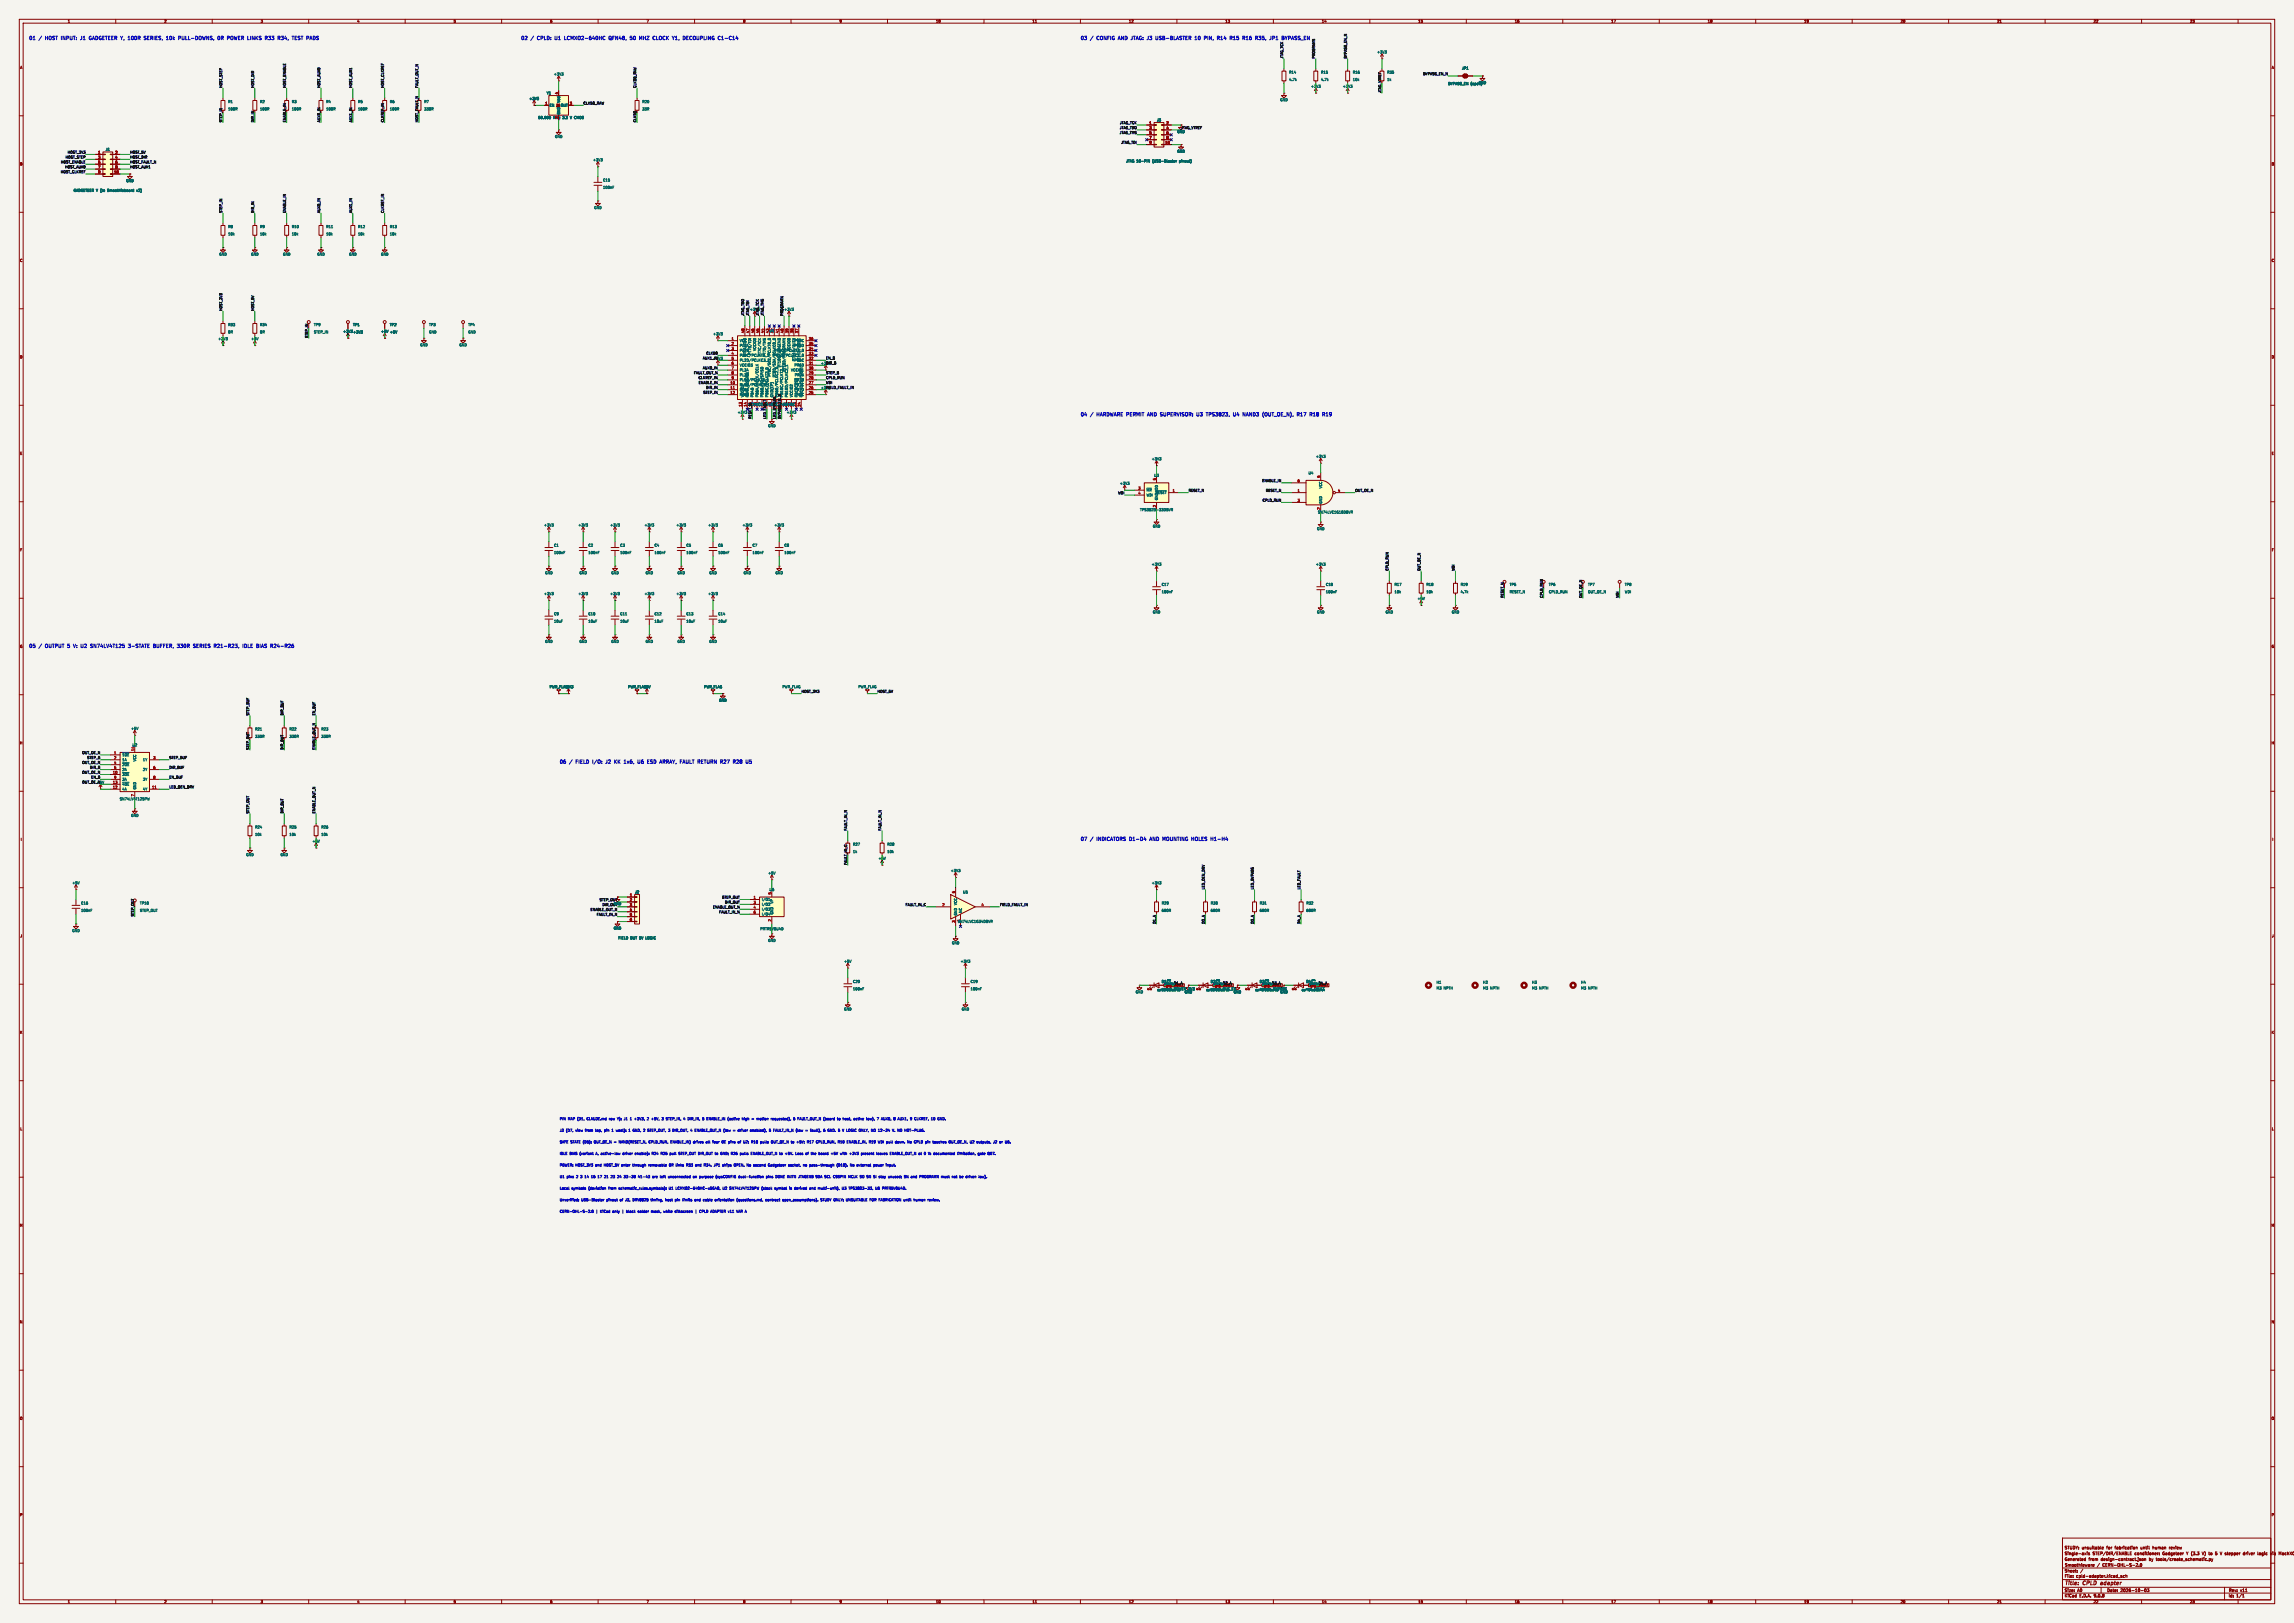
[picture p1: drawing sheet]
<svg xmlns="http://www.w3.org/2000/svg" width="1189mm" height="841mm" viewBox="0 0 1189 841" stroke-linecap="round" stroke-linejoin="round" font-family="sans-serif">
<defs><g id="words">
<g font-size="2.8" fill="#840000">
<text x="1070" y="822">Title:</text>
<text x="1080" y="822">CPLD</text>
<text x="1090" y="822">adapter</text>
</g>
<g font-size="2.5" fill="#0000c2">
<text x="15" y="21">01</text>
<text x="23" y="21">HOST INPUT:</text>
<text x="42" y="21">J1</text>
<text x="46" y="21">GADGETEER Y, 100R</text>
<text x="75" y="21">SERIES,</text>
<text x="87" y="21">10k</text>
<text x="93" y="21">PULL-DOWNS,</text>
<text x="114" y="21">0R</text>
<text x="119" y="21">POWER LINKS</text>
<text x="138" y="21">R33</text>
<text x="145" y="21">R34,</text>
<text x="153" y="21">TEST PADS</text>
<text x="270" y="21">02</text>
<text x="278" y="21">CPLD:</text>
<text x="287" y="21">U1</text>
<text x="293" y="21">LCMXO2-640HC</text>
<text x="316" y="21">QFN48,</text>
<text x="327" y="21">50</text>
<text x="332" y="21">MHZ CLOCK Y1,</text>
<text x="355" y="21">DECOUPLING C1-C14</text>
<text x="560" y="21">03</text>
<text x="568" y="21">CONFIG AND JTAG: J3</text>
<text x="599" y="21">USB-BLASTER</text>
<text x="620" y="21">10</text>
<text x="624" y="21">PIN,</text>
<text x="631" y="21">R14</text>
<text x="638" y="21">R15</text>
<text x="645" y="21">R16</text>
<text x="651" y="21">R35,</text>
<text x="659" y="21">JP1</text>
<text x="665" y="21">BYPASS_EN</text>
<text x="560" y="216">04</text>
<text x="568" y="216">HARDWARE PERMIT AND SUPERVISOR:</text>
<text x="620" y="216">U3</text>
<text x="625" y="216">TPS3823,</text>
<text x="640" y="216">U4</text>
<text x="645" y="216">NAND3</text>
<text x="655" y="216">(OUT_OE_N),</text>
<text x="673" y="216">R17</text>
<text x="680" y="216">R18</text>
<text x="686" y="216">R19</text>
<text x="15" y="336">05</text>
<text x="23" y="336">OUTPUT 5</text>
<text x="38" y="336">V: U2</text>
<text x="47" y="336">SN74LV4T125</text>
<text x="67" y="336">3-STATE</text>
<text x="80" y="336">BUFFER,</text>
<text x="92" y="336">330R</text>
<text x="101" y="336">SERIES R21-R23,</text>
<text x="127" y="336">IDLE BIAS R24-R26</text>
<text x="290" y="396">06</text>
<text x="298" y="396">FIELD I/O:</text>
<text x="314" y="396">J2</text>
<text x="319" y="396">KK 1x6,</text>
<text x="331" y="396">U6</text>
<text x="336" y="396">ESD ARRAY, FAULT RETURN R27</text>
<text x="381" y="396">R28</text>
<text x="388" y="396">U5</text>
<text x="560" y="436">07</text>
<text x="568" y="436">INDICATORS D1-D4</text>
<text x="596" y="436">AND MOUNTING HOLES H1-H4</text>
</g>
<g font-size="2.1" fill="#840000">
<text x="1070" y="803">STUDY: unsuitable</text>
<text x="1092" y="803">for</text>
<text x="1096" y="803">fabrication</text>
<text x="1110" y="803">until</text>
<text x="1116" y="803">human</text>
<text x="1125" y="803">review</text>
<text x="1070" y="809">Generated</text>
<text x="1070" y="806">Single-axis</text>
<text x="1083" y="809">from</text>
<text x="1085" y="806">STEP/DIR/ENABLE</text>
<text x="1089" y="809">design-contract.json</text>
<text x="1106" y="806">conditioner:</text>
<text x="1114" y="809">by</text>
<text x="1118" y="809">tools/create_schematic.py</text>
<text x="1121" y="806">Gadgeteer</text>
<text x="1134" y="806">Y (3.3</text>
<text x="1142" y="806">V)</text>
<text x="1146" y="806">to</text>
<text x="1149" y="806">5</text>
<text x="1152" y="806">V stepper</text>
<text x="1164" y="806">driver</text>
<text x="1172" y="806">logic</text>
<text x="1178" y="806">via</text>
<text x="1183" y="806">MachXO</text>
<text x="1070" y="815">Sheet:</text>
<text x="1070" y="812">Smoothieware</text>
<text x="1087" y="812">/</text>
<text x="1091" y="812">CERN-OHL-S-2.0</text>
<text x="1070" y="818">File:</text>
<text x="1076" y="818">cpld-adapter.kicad_sch</text>
<text x="1070" y="828">KiCad</text>
<text x="1070" y="825">Size:</text>
<text x="1077" y="825">A0</text>
<text x="1078" y="828">E.D.A.</text>
<text x="1085" y="828">9.0.8</text>
<text x="1092" y="825">Date:</text>
<text x="1099" y="825">2026-10-03</text>
<text x="1155" y="825">Rev:</text>
<text x="1155" y="828">Id:</text>
<text x="1159" y="828">1/1</text>
<text x="1161" y="825">v11</text>
</g>
<g font-size="1.8" fill="#840000">
<text x="35" y="12">1</text>
<text x="85" y="12">2</text>
<text x="135" y="12">3</text>
<text x="185" y="12">4</text>
<text x="235" y="12">5</text>
<text x="285" y="12">6</text>
<text x="335" y="12">7</text>
<text x="385" y="12">8</text>
<text x="435" y="12">9</text>
<text x="485" y="12">10</text>
<text x="535" y="12">11</text>
<text x="585" y="12">12</text>
<text x="635" y="12">13</text>
<text x="685" y="12">14</text>
<text x="735" y="12">15</text>
<text x="785" y="12">16</text>
<text x="835" y="12">17</text>
<text x="885" y="12">18</text>
<text x="935" y="12">19</text>
<text x="985" y="12">20</text>
<text x="1035" y="12">21</text>
<text x="1085" y="12">22</text>
<text x="1135" y="12">23</text>
<text x="10" y="36">A</text>
<text x="1177" y="36">A</text>
<text x="10" y="86">B</text>
<text x="1177" y="86">B</text>
<text x="10" y="136">C</text>
<text x="1177" y="136">C</text>
<text x="10" y="186">D</text>
<text x="1177" y="186">D</text>
<text x="10" y="236">E</text>
<text x="1177" y="236">E</text>
<text x="10" y="286">F</text>
<text x="1177" y="286">F</text>
<text x="10" y="336">G</text>
<text x="1177" y="336">G</text>
<text x="10" y="386">H</text>
<text x="1177" y="386">H</text>
<text x="11" y="436">I</text>
<text x="1178" y="436">I</text>
<text x="10" y="486">J</text>
<text x="1177" y="486">J</text>
<text x="10" y="536">K</text>
<text x="1177" y="536">K</text>
<text x="10" y="586">L</text>
<text x="1177" y="586">L</text>
<text x="10" y="636">M</text>
<text x="1177" y="636">M</text>
<text x="10" y="686">N</text>
<text x="1177" y="686">N</text>
<text x="10" y="736">O</text>
<text x="1177" y="736">O</text>
<text x="10" y="786">P</text>
<text x="1177" y="786">P</text>
<text x="35" y="831">1</text>
<text x="85" y="831">2</text>
<text x="135" y="831">3</text>
<text x="185" y="831">4</text>
<text x="235" y="831">5</text>
<text x="285" y="831">6</text>
<text x="335" y="831">7</text>
<text x="385" y="831">8</text>
<text x="435" y="831">9</text>
<text x="485" y="831">10</text>
<text x="535" y="831">11</text>
<text x="585" y="831">12</text>
<text x="635" y="831">13</text>
<text x="685" y="831">14</text>
<text x="735" y="831">15</text>
<text x="785" y="831">16</text>
<text x="835" y="831">17</text>
<text x="885" y="831">18</text>
<text x="935" y="831">19</text>
<text x="985" y="831">20</text>
<text x="1035" y="831">21</text>
<text x="1085" y="831">22</text>
<text x="1135" y="831">23</text>
</g>
<g font-size="1.8" fill="#006464">
<text x="714" y="28">+3V3</text>
<text x="287" y="39">+3V3</text>
<text x="668" y="38">R14</text>
<text x="685" y="38">R15</text>
<text x="701" y="38">R16</text>
<text x="719" y="38">R35</text>
<text x="758" y="36">JP1</text>
<text x="668" y="42">4.7k</text>
<text x="679" y="46">+3V3</text>
<text x="685" y="42">4.7k</text>
<text x="696" y="46">+3V3</text>
<text x="701" y="42">10k</text>
<text x="719" y="42">1k</text>
<text x="750" y="44">BYPASS_EN (open)</text>
<text x="766" y="44">GND</text>
<text x="118" y="54">R1</text>
<text x="135" y="54">R2</text>
<text x="151" y="54">R3</text>
<text x="169" y="54">R4</text>
<text x="185" y="54">R5</text>
<text x="202" y="54">R6</text>
<text x="220" y="54">R7</text>
<text x="274" y="52">+3V3</text>
<text x="283" y="49">Y1</text>
<text x="290" y="53" transform="rotate(-90 290 53)">Vdd</text>
<text x="333" y="54">R20</text>
<text x="663" y="53">GND</text>
<text x="118" y="57">100R</text>
<text x="135" y="57">100R</text>
<text x="151" y="57">100R</text>
<text x="169" y="57">100R</text>
<text x="185" y="57">100R</text>
<text x="202" y="57">100R</text>
<text x="220" y="57">330R</text>
<text x="285" y="55">EN</text>
<text x="290" y="59" transform="rotate(-90 290 59)">GND</text>
<text x="291" y="55">OUT</text>
<text x="333" y="57">33R</text>
<text x="279" y="62">50.000</text>
<text x="287" y="62">MHz</text>
<text x="292" y="62">3.3</text>
<text x="296" y="62">V CMOS</text>
<text x="600" y="63">J3</text>
<text x="288" y="72">GND</text>
<text x="610" y="69">GND</text>
<text x="55" y="78">J1</text>
<text x="307" y="84">+3V3</text>
<text x="610" y="79">GND</text>
<text x="584" y="84">JTAG 10-PIN</text>
<text x="597" y="84">(USB-Blaster</text>
<text x="611" y="84">pinout)</text>
<text x="65" y="95">GND</text>
<text x="312" y="94">C15</text>
<text x="38" y="100">GADGETEER Y (to</text>
<text x="56" y="100">Smoothieboard</text>
<text x="71" y="100">v2)</text>
<text x="312" y="98">100nF</text>
<text x="308" y="109">GND</text>
<text x="118" y="118">R8</text>
<text x="135" y="118">R9</text>
<text x="151" y="118">R10</text>
<text x="169" y="118">R11</text>
<text x="185" y="118">R12</text>
<text x="202" y="118">R13</text>
<text x="118" y="122">10k</text>
<text x="135" y="122">10k</text>
<text x="151" y="122">10k</text>
<text x="169" y="122">10k</text>
<text x="185" y="122">10k</text>
<text x="202" y="122">10k</text>
<text x="114" y="133">GND</text>
<text x="130" y="133">GND</text>
<text x="147" y="133">GND</text>
<text x="164" y="133">GND</text>
<text x="181" y="133">GND</text>
<text x="197" y="133">GND</text>
<text x="118" y="173">0R</text>
<text x="118" y="169">R33</text>
<text x="135" y="173">0R</text>
<text x="135" y="169">R34</text>
<text x="163" y="169">TP9</text>
<text x="163" y="173">STEP_IN</text>
<text x="178" y="173">+3V3 +3V3</text>
<text x="183" y="169">TP1</text>
<text x="197" y="173">+5V</text>
<text x="202" y="169">TP2</text>
<text x="202" y="173">+5V</text>
<text x="222" y="169">TP3</text>
<text x="222" y="173">GND</text>
<text x="243" y="169">TP4</text>
<text x="243" y="173">GND</text>
<text x="369" y="174">+3V3</text>
<text x="399" y="172">U1</text>
<text x="401" y="173" transform="rotate(-90 401 173)">42</text>
<text x="113" y="176">+3V3</text>
<text x="130" y="176">+5V</text>
<text x="218" y="180">GND</text>
<text x="238" y="180">GND</text>
<text x="383" y="177">VCC</text>
<text x="383" y="180">PL2A</text>
<text x="412" y="177">PR3C</text>
<text x="412" y="180">PR3D</text>
<text x="383" y="182">PL2B</text>
<text x="383" y="185">PL2C/PCLKT3_2</text>
<text x="387" y="185" transform="rotate(-90 387 185)">PT7A/TDO</text>
<text x="389" y="184" transform="rotate(-90 389 184)">PT7B/TDI</text>
<text x="392" y="182" transform="rotate(-90 392 182)">VCCIO0</text>
<text x="395" y="185" transform="rotate(-90 395 185)">PT7C/TCK</text>
<text x="397" y="185" transform="rotate(-90 397 185)">PT7D/TMS</text>
<text x="401" y="185">PR5D/PCLKC1_0</text>
<text x="401" y="182">PR5C/PCLKT1_0</text>
<text x="410" y="182" transform="rotate(-90 410 182)">VCCIO0</text>
<text x="383" y="188">PL2D/PCLKC3_2</text>
<text x="383" y="190">VCCIO3</text>
<text x="405" y="191" transform="rotate(-90 405 191)">PT10C/JTAGENB</text>
<text x="412" y="188">PR6C</text>
<text x="412" y="190">PR6D</text>
<text x="412" y="187" transform="rotate(-90 412 187)">PT11C/INITN</text>
<text x="415" y="188" transform="rotate(-90 415 188)">PT11D/DONE</text>
<text x="383" y="193">PL3A</text>
<text x="383" y="195">PL3B</text>
<text x="383" y="198">PL5A/PCLKT3_1</text>
<text x="400" y="195" transform="rotate(-90 400 195)">PT9C/SCL/PCLKT0_0</text>
<text x="402" y="196" transform="rotate(-90 402 196)">PT9D/SDA/PCLKC0_0</text>
<text x="407" y="193" transform="rotate(-90 407 193)">PT10D/PROGRAMN</text>
<text x="410" y="193">VCCIO1</text>
<text x="412" y="198">PR7B</text>
<text x="412" y="195">PR7A</text>
<text x="383" y="200">PL5B/PCLKC3_1</text>
<text x="383" y="203">PL6A</text>
<text x="412" y="200">PR7C</text>
<text x="412" y="203">PR7D</text>
<text x="383" y="205">PL6B</text>
<text x="386" y="206" transform="rotate(-90 386 206)">VCCIO2</text>
<text x="388" y="206" transform="rotate(-90 388 206)">PB4A/CSSPIN</text>
<text x="391" y="206" transform="rotate(-90 391 206)">PB4B</text>
<text x="393" y="206" transform="rotate(-90 393 206)">PB6A/MCLK/CCLK</text>
<text x="396" y="206" transform="rotate(-90 396 206)">PB6B/SO/SPISO</text>
<text x="398" y="206" transform="rotate(-90 398 206)">PB6C/PCLKT2_0</text>
<text x="403" y="206" transform="rotate(-90 403 206)">PB6D/PCLKC2_0</text>
<text x="406" y="206" transform="rotate(-90 406 206)">PB10C/PCLKT2_1</text>
<text x="409" y="206" transform="rotate(-90 409 206)">PB10D/PCLKC2_1</text>
<text x="411" y="206" transform="rotate(-90 411 206)">VCCIO2</text>
<text x="413" y="205">VCC</text>
<text x="414" y="206" transform="rotate(-90 414 206)">PB14C/SN</text>
<text x="382" y="215">+3V3</text>
<text x="392" y="211" transform="rotate(-90 392 211)">16</text>
<text x="395" y="211" transform="rotate(-90 395 211)">17</text>
<text x="400" y="211" transform="rotate(-90 400 211)">49</text>
<text x="407" y="211" transform="rotate(-90 407 211)">21</text>
<text x="408" y="215">+3V3</text>
<text x="410" y="211" transform="rotate(-90 410 211)">22</text>
<text x="412" y="211" transform="rotate(-90 412 211)">23</text>
<text x="398" y="222">GND</text>
<text x="597" y="239">+3V3</text>
<text x="682" y="237">+3V3</text>
<text x="678" y="246">U4</text>
<text x="580" y="251">+3V3</text>
<text x="598" y="247">U3</text>
<text x="594" y="255">~{MR}</text>
<text x="594" y="257">WDI</text>
<text x="599" y="256">~{RESET}</text>
<text x="685" y="253" transform="rotate(-90 685 253)">VCC</text>
<text x="599" y="263" transform="rotate(-90 599 263)">2</text>
<text x="600" y="259" transform="rotate(-90 600 259)">GND VDD</text>
<text x="685" y="261" transform="rotate(-90 685 261)">GND</text>
<text x="591" y="265">TPS3823-33DBVR</text>
<text x="683" y="266">SN74LVC1G10DBVR</text>
<text x="684" y="264" transform="rotate(-90 684 264)">2</text>
<text x="282" y="273">+3V3</text>
<text x="300" y="273">+3V3</text>
<text x="316" y="273">+3V3</text>
<text x="334" y="273">+3V3</text>
<text x="350" y="273">+3V3</text>
<text x="367" y="273">+3V3</text>
<text x="385" y="273">+3V3</text>
<text x="401" y="273">+3V3</text>
<text x="597" y="274">GND</text>
<text x="682" y="275">GND</text>
<text x="287" y="283">C1</text>
<text x="287" y="287">100nF</text>
<text x="305" y="283">C2</text>
<text x="305" y="287">100nF</text>
<text x="321" y="283">C3</text>
<text x="321" y="287">100nF</text>
<text x="339" y="283">C4</text>
<text x="339" y="287">100nF</text>
<text x="356" y="283">C5</text>
<text x="356" y="287">100nF</text>
<text x="372" y="283">C6</text>
<text x="372" y="287">100nF</text>
<text x="390" y="283">C7</text>
<text x="390" y="287">100nF</text>
<text x="406" y="283">C8</text>
<text x="406" y="287">100nF</text>
<text x="597" y="293">+3V3</text>
<text x="682" y="293">+3V3</text>
<text x="282" y="298">GND</text>
<text x="300" y="298">GND</text>
<text x="317" y="298">GND</text>
<text x="335" y="298">GND</text>
<text x="351" y="298">GND</text>
<text x="368" y="298">GND</text>
<text x="385" y="298">GND</text>
<text x="402" y="298">GND</text>
<text x="602" y="304">C17</text>
<text x="687" y="304">C18</text>
<text x="723" y="304">R17</text>
<text x="739" y="304">R18</text>
<text x="757" y="304">R19</text>
<text x="782" y="304">TP5</text>
<text x="803" y="304">TP6</text>
<text x="823" y="304">TP7</text>
<text x="842" y="304">TP8</text>
<text x="282" y="309">+3V3</text>
<text x="300" y="309">+3V3</text>
<text x="316" y="309">+3V3</text>
<text x="334" y="309">+3V3</text>
<text x="350" y="309">+3V3</text>
<text x="367" y="309">+3V3</text>
<text x="602" y="308">100nF</text>
<text x="687" y="308">100nF</text>
<text x="723" y="308">10k</text>
<text x="735" y="311">+5V</text>
<text x="739" y="308">10k</text>
<text x="757" y="308">4.7k</text>
<text x="782" y="308">RESET_N</text>
<text x="803" y="308">CPLD_RUN</text>
<text x="823" y="308">OUT_OE_N</text>
<text x="842" y="308">WDI</text>
<text x="287" y="319">C9</text>
<text x="287" y="323">10uF</text>
<text x="305" y="319">C10</text>
<text x="305" y="323">10uF</text>
<text x="321" y="319">C11</text>
<text x="321" y="323">10uF</text>
<text x="339" y="319">C12</text>
<text x="339" y="323">10uF</text>
<text x="356" y="319">C13</text>
<text x="356" y="323">10uF</text>
<text x="372" y="319">C14</text>
<text x="372" y="323">10uF</text>
<text x="597" y="318">GND</text>
<text x="682" y="318">GND</text>
<text x="718" y="318">GND</text>
<text x="752" y="318">GND</text>
<text x="282" y="333">GND</text>
<text x="300" y="333">GND</text>
<text x="317" y="333">GND</text>
<text x="335" y="333">GND</text>
<text x="351" y="333">GND</text>
<text x="368" y="333">GND</text>
<text x="285" y="357">PWR_FLAG</text>
<text x="292" y="357">+3V3</text>
<text x="325" y="357">PWR_FLAG</text>
<text x="333" y="357">+5V</text>
<text x="365" y="357">PWR_FLAG</text>
<text x="405" y="357">PWR_FLAG</text>
<text x="445" y="357">PWR_FLAG</text>
<text x="373" y="364">GND</text>
<text x="68" y="378">+5V</text>
<text x="132" y="382">330R</text>
<text x="132" y="379">R21</text>
<text x="150" y="382">330R</text>
<text x="150" y="379">R22</text>
<text x="166" y="382">330R</text>
<text x="166" y="379">R23</text>
<text x="68" y="387">U2</text>
<text x="63" y="392">~{1OE}</text>
<text x="63" y="395">1A</text>
<text x="71" y="395" transform="rotate(-90 71 395)">VCC</text>
<text x="74" y="395">1Y</text>
<text x="63" y="397">~{2OE}</text>
<text x="63" y="400">2A</text>
<text x="74" y="400">2Y</text>
<text x="63" y="402">~{3OE}</text>
<text x="63" y="405">3A</text>
<text x="63" y="407">~{4OE}</text>
<text x="74" y="405">3Y</text>
<text x="63" y="410">4A</text>
<text x="71" y="409" transform="rotate(-90 71 409)">GND</text>
<text x="74" y="410">4Y</text>
<text x="62" y="415">SN74LV4T125PW</text>
<text x="68" y="423">GND</text>
<text x="132" y="429">R24</text>
<text x="150" y="429">R25</text>
<text x="166" y="429">R26</text>
<text x="132" y="433">10k</text>
<text x="150" y="433">10k</text>
<text x="162" y="437">+5V</text>
<text x="166" y="433">10k</text>
<text x="128" y="444">GND</text>
<text x="145" y="444">GND</text>
<text x="442" y="438">R27</text>
<text x="442" y="442">1k</text>
<text x="460" y="442">10k</text>
<text x="460" y="438">R28</text>
<text x="455" y="446">+5V</text>
<text x="398" y="453">+5V</text>
<text x="493" y="452">+3V3</text>
<text x="37" y="458">+5V</text>
<text x="399" y="462">U6</text>
<text x="597" y="458">+3V3</text>
<text x="329" y="463">J2</text>
<text x="395" y="467">I/O1</text>
<text x="499" y="463">U5</text>
<text x="42" y="473">100nF</text>
<text x="42" y="469">C16</text>
<text x="72" y="473">STEP_OUT</text>
<text x="72" y="469">TP10</text>
<text x="318" y="469">GND</text>
<text x="395" y="469">I/O2</text>
<text x="395" y="472">I/O3</text>
<text x="401" y="474" transform="rotate(-90 401 474)">GND</text>
<text x="401" y="468" transform="rotate(-90 401 468)">VP</text>
<text x="496" y="469" transform="rotate(-90 496 469)">VCC</text>
<text x="499" y="473" transform="rotate(-90 499 473)">NC</text>
<text x="602" y="473">680R</text>
<text x="602" y="469">R29</text>
<text x="627" y="473">680R</text>
<text x="627" y="469">R30</text>
<text x="653" y="473">680R</text>
<text x="653" y="469">R31</text>
<text x="677" y="473">680R</text>
<text x="677" y="469">R32</text>
<text x="395" y="475">I/O4</text>
<text x="496" y="474" transform="rotate(-90 496 474)">GND</text>
<text x="496" y="478">SN74LVC1G34DBVR</text>
<text x="498" y="478" transform="rotate(-90 498 478)">1</text>
<text x="37" y="483">GND</text>
<text x="318" y="482">GND</text>
<text x="394" y="482">PRTR5V0U4D</text>
<text x="320" y="487">FIELD</text>
<text x="327" y="487">OUT 5V</text>
<text x="335" y="487">LOGIC</text>
<text x="398" y="488">GND</text>
<text x="493" y="490">GND</text>
<text x="437" y="499">+5V</text>
<text x="498" y="499">+3V3</text>
<text x="442" y="510">C20</text>
<text x="503" y="510">C19</text>
<text x="602" y="510">D1</text>
<text x="627" y="510">D2</text>
<text x="653" y="510">D3</text>
<text x="677" y="510">D4</text>
<text x="744" y="510">H1</text>
<text x="769" y="510">H2</text>
<text x="794" y="510">H3</text>
<text x="819" y="510">H4</text>
<text x="442" y="513">100nF</text>
<text x="503" y="513">100nF</text>
<text x="589" y="515">GND</text>
<text x="602" y="513">green</text>
<text x="608" y="513">POWER 3V3</text>
<text x="614" y="515">GND</text>
<text x="627" y="513">green</text>
<text x="634" y="513">OUT_EN</text>
<text x="639" y="515">GND</text>
<text x="653" y="513">amber</text>
<text x="660" y="513">BYPASS</text>
<text x="663" y="515">GND</text>
<text x="677" y="513">red</text>
<text x="681" y="513">FAULT</text>
<text x="744" y="513">M3</text>
<text x="748" y="513">NPTH</text>
<text x="769" y="513">M3</text>
<text x="772" y="513">NPTH</text>
<text x="794" y="513">M3</text>
<text x="798" y="513">NPTH</text>
<text x="819" y="513">M3</text>
<text x="823" y="513">NPTH</text>
<text x="437" y="524">GND</text>
<text x="498" y="524">GND</text>
</g>
<g font-size="1.8" fill="#0f0f0f">
<text x="665" y="30" transform="rotate(-90 665 30)">JTAG_TCK</text>
<text x="682" y="30" transform="rotate(-90 682 30)">PROGRAMN</text>
<text x="698" y="30" transform="rotate(-90 698 30)">BYPASS_EN_N</text>
<text x="737" y="39">BYPASS_EN_N</text>
<text x="115" y="46" transform="rotate(-90 115 46)">HOST_STEP</text>
<text x="132" y="46" transform="rotate(-90 132 46)">HOST_DIR</text>
<text x="148" y="46" transform="rotate(-90 148 46)">HOST_ENABLE</text>
<text x="166" y="46" transform="rotate(-90 166 46)">HOST_AUX0</text>
<text x="183" y="46" transform="rotate(-90 183 46)">HOST_AUX1</text>
<text x="199" y="46" transform="rotate(-90 199 46)">HOST_CLKREF</text>
<text x="217" y="46" transform="rotate(-90 217 46)">FAULT_OUT_N</text>
<text x="330" y="46" transform="rotate(-90 330 46)">CLK50_RAW</text>
<text x="716" y="48" transform="rotate(-90 716 48)">JTAG_VTREF</text>
<text x="302" y="54">CLK50_RAW</text>
<text x="115" y="64" transform="rotate(-90 115 64)">STEP_IN</text>
<text x="132" y="64" transform="rotate(-90 132 64)">DIR_IN</text>
<text x="148" y="64" transform="rotate(-90 148 64)">ENABLE_IN</text>
<text x="166" y="64" transform="rotate(-90 166 64)">AUX0_IN</text>
<text x="183" y="64" transform="rotate(-90 183 64)">AUX1_IN</text>
<text x="199" y="64" transform="rotate(-90 199 64)">CLKREF_IN</text>
<text x="217" y="64" transform="rotate(-90 217 64)">HOST_FAULT_N</text>
<text x="330" y="64" transform="rotate(-90 330 64)">CLK50</text>
<text x="580" y="64">JTAG_TCK</text>
<text x="580" y="70">JTAG_TMS</text>
<text x="580" y="67">JTAG_TDO</text>
<text x="612" y="67">JTAG_VTREF</text>
<text x="581" y="75">JTAG_TDI</text>
<text x="34" y="82">HOST_STEP</text>
<text x="35" y="80">HOST_3V3</text>
<text x="67" y="80">HOST_5V</text>
<text x="67" y="82">HOST_DIR</text>
<text x="31" y="90">HOST_CLKREF</text>
<text x="31" y="85">HOST_ENABLE</text>
<text x="34" y="87">HOST_AUX0</text>
<text x="67" y="87">HOST_AUX1</text>
<text x="67" y="85">HOST_FAULT_N</text>
<text x="115" y="110" transform="rotate(-90 115 110)">STEP_IN</text>
<text x="132" y="110" transform="rotate(-90 132 110)">DIR_IN</text>
<text x="148" y="110" transform="rotate(-90 148 110)">ENABLE_IN</text>
<text x="166" y="110" transform="rotate(-90 166 110)">AUX0_IN</text>
<text x="183" y="110" transform="rotate(-90 183 110)">AUX1_IN</text>
<text x="199" y="110" transform="rotate(-90 199 110)">CLKREF_IN</text>
<text x="115" y="161" transform="rotate(-90 115 161)">HOST_3V3</text>
<text x="132" y="161" transform="rotate(-90 132 161)">HOST_5V</text>
<text x="389" y="161">+3V3</text>
<text x="406" y="161">+3V3</text>
<text x="386" y="164" transform="rotate(-90 386 164)">JTAG_TDO</text>
<text x="388" y="164" transform="rotate(-90 388 164)">JTAG_TDI</text>
<text x="393" y="164" transform="rotate(-90 393 164)">JTAG_TCK</text>
<text x="396" y="164" transform="rotate(-90 396 164)">JTAG_TMS</text>
<text x="406" y="164" transform="rotate(-90 406 164)">PROGRAMN</text>
<text x="160" y="175" transform="rotate(-90 160 175)">STEP_IN</text>
<text x="366" y="184">CLK50</text>
<text x="364" y="191">AUX0_IN</text>
<text x="364" y="186">AUX1_IN</text>
<text x="369" y="187">+3V3</text>
<text x="425" y="189">+3V3</text>
<text x="428" y="189">DIR_B</text>
<text x="428" y="186">EN_B</text>
<text x="360" y="194">FAULT_OUT_N</text>
<text x="362" y="197">CLKREF_IN</text>
<text x="428" y="194">STEP_B</text>
<text x="428" y="197">CPLD_RUN</text>
<text x="362" y="199">ENABLE_IN</text>
<text x="366" y="202">DIR_IN</text>
<text x="425" y="202">+3V3</text>
<text x="428" y="202">FIELD_FAULT_IN</text>
<text x="428" y="199">WDI</text>
<text x="364" y="204">STEP_IN</text>
<text x="401" y="206" transform="rotate(-90 401 206)">GND(EP)</text>
<text x="390" y="211" transform="rotate(-90 390 211)">15</text>
<text x="397" y="211" transform="rotate(-90 397 211)">18</text>
<text x="402" y="211" transform="rotate(-90 402 211)">19</text>
<text x="405" y="211" transform="rotate(-90 405 211)">20</text>
<text x="390" y="217" transform="rotate(-90 390 217)">RESET_N</text>
<text x="397" y="217" transform="rotate(-90 397 217)">LED_FAULT</text>
<text x="402" y="217" transform="rotate(-90 402 217)">LED_BYPASS</text>
<text x="405" y="217" transform="rotate(-90 405 217)">BYPASS_EN_N</text>
<text x="654" y="250">ENABLE_IN</text>
<text x="579" y="256">WDI</text>
<text x="616" y="255">RESET_N</text>
<text x="656" y="255">RESET_N</text>
<text x="702" y="255">OUT_OE_N</text>
<text x="654" y="260">CPLD_RUN</text>
<text x="720" y="296" transform="rotate(-90 720 296)">CPLD_RUN</text>
<text x="736" y="296" transform="rotate(-90 736 296)">OUT_OE_N</text>
<text x="754" y="296" transform="rotate(-90 754 296)">WDI</text>
<text x="779" y="310" transform="rotate(-90 779 310)">RESET_N</text>
<text x="800" y="310" transform="rotate(-90 800 310)">CPLD_RUN</text>
<text x="820" y="310" transform="rotate(-90 820 310)">OUT_OE_N</text>
<text x="839" y="310" transform="rotate(-90 839 310)">WDI</text>
<text x="415" y="359">HOST_3V3</text>
<text x="455" y="359">HOST_5V</text>
<text x="129" y="371" transform="rotate(-90 129 371)">STEP_BUF</text>
<text x="147" y="371" transform="rotate(-90 147 371)">DIR_BUF</text>
<text x="163" y="371" transform="rotate(-90 163 371)">EN_BUF</text>
<text x="129" y="389" transform="rotate(-90 129 389)">STEP_OUT</text>
<text x="147" y="389" transform="rotate(-90 147 389)">DIR_OUT</text>
<text x="163" y="389" transform="rotate(-90 163 389)">ENABLE_OUT_N</text>
<text x="42" y="391">OUT_OE_N</text>
<text x="42" y="396">OUT_OE_N</text>
<text x="45" y="393">STEP_B</text>
<text x="88" y="393">STEP_BUF</text>
<text x="42" y="401">OUT_OE_N</text>
<text x="46" y="398">DIR_B</text>
<text x="88" y="398">DIR_BUF</text>
<text x="42" y="406">OUT_OE_N</text>
<text x="47" y="404">EN_B</text>
<text x="50" y="406">+5V</text>
<text x="88" y="404">EN_BUF</text>
<text x="88" y="409">LED_OEN_DRV</text>
<text x="129" y="422" transform="rotate(-90 129 422)">STEP_OUT</text>
<text x="147" y="422" transform="rotate(-90 147 422)">DIR_OUT</text>
<text x="163" y="422" transform="rotate(-90 163 422)">ENABLE_OUT_N</text>
<text x="439" y="431" transform="rotate(-90 439 431)">FAULT_IN_N</text>
<text x="457" y="431" transform="rotate(-90 457 431)">FAULT_IN_N</text>
<text x="439" y="448" transform="rotate(-90 439 448)">FAULT_IN_C</text>
<text x="624" y="461" transform="rotate(-90 624 461)">LED_OEN_DRV</text>
<text x="650" y="461" transform="rotate(-90 650 461)">LED_BYPASS</text>
<text x="674" y="461" transform="rotate(-90 674 461)">LED_FAULT</text>
<text x="311" y="467">STEP_OUT</text>
<text x="374" y="466">STEP_OUT</text>
<text x="306" y="472">ENABLE_OUT_N</text>
<text x="312" y="470">DIR_OUT</text>
<text x="369" y="471">ENABLE_OUT_N</text>
<text x="373" y="473">FAULT_IN_N</text>
<text x="376" y="468">DIR_OUT</text>
<text x="469" y="470">FAULT_IN_C</text>
<text x="518" y="470">FIELD_FAULT_IN</text>
<text x="70" y="475" transform="rotate(-90 70 475)">STEP_OUT</text>
<text x="309" y="475">FAULT_IN_N</text>
<text x="599" y="479" transform="rotate(-90 599 479)">D1_A</text>
<text x="624" y="479" transform="rotate(-90 624 479)">D2_A</text>
<text x="650" y="479" transform="rotate(-90 650 479)">D3_A</text>
<text x="674" y="479" transform="rotate(-90 674 479)">D4_A</text>
<text x="608" y="510">D1_A</text>
<text x="634" y="510">D2_A</text>
<text x="659" y="510">D3_A</text>
<text x="683" y="510">D4_A</text>
</g>
<g font-size="1.8" fill="#a90000">
<text x="289" y="49" transform="rotate(-90 289 49)">4</text>
<text x="283" y="54">1</text>
<text x="295" y="54">3</text>
<text x="289" y="62" transform="rotate(-90 289 62)">2</text>
<text x="596" y="65">1</text>
<text x="604" y="65">2</text>
<text x="596" y="67">3</text>
<text x="596" y="70">5</text>
<text x="604" y="67">4</text>
<text x="604" y="70">6</text>
<text x="596" y="72">7</text>
<text x="596" y="75">9</text>
<text x="604" y="75">10</text>
<text x="604" y="72">8</text>
<text x="51" y="80">1</text>
<text x="51" y="82">3</text>
<text x="60" y="80">2</text>
<text x="60" y="82">4</text>
<text x="51" y="85">5</text>
<text x="51" y="87">7</text>
<text x="51" y="90">9</text>
<text x="59" y="90">10</text>
<text x="60" y="85">6</text>
<text x="60" y="87">8</text>
<text x="386" y="173" transform="rotate(-90 386 173)">48</text>
<text x="388" y="173" transform="rotate(-90 388 173)">47</text>
<text x="391" y="173" transform="rotate(-90 391 173)">46</text>
<text x="393" y="173" transform="rotate(-90 393 173)">45</text>
<text x="396" y="173" transform="rotate(-90 396 173)">44</text>
<text x="399" y="173" transform="rotate(-90 399 173)">43</text>
<text x="404" y="173" transform="rotate(-90 404 173)">41</text>
<text x="406" y="173" transform="rotate(-90 406 173)">40</text>
<text x="409" y="173" transform="rotate(-90 409 173)">39</text>
<text x="411" y="173" transform="rotate(-90 411 173)">38</text>
<text x="414" y="173" transform="rotate(-90 414 173)">37</text>
<text x="379" y="176">1</text>
<text x="379" y="179">2</text>
<text x="419" y="176">36</text>
<text x="419" y="179">35</text>
<text x="379" y="181">3</text>
<text x="379" y="184">4</text>
<text x="419" y="181">34</text>
<text x="419" y="184">33</text>
<text x="379" y="186">5</text>
<text x="379" y="189">6</text>
<text x="379" y="192">7</text>
<text x="419" y="186">32</text>
<text x="419" y="189">31</text>
<text x="419" y="192">30</text>
<text x="379" y="194">8</text>
<text x="379" y="197">9</text>
<text x="419" y="194">29</text>
<text x="419" y="197">28</text>
<text x="378" y="199">10</text>
<text x="378" y="202">11</text>
<text x="419" y="199">27</text>
<text x="419" y="202">26</text>
<text x="378" y="204">12</text>
<text x="419" y="204">25</text>
<text x="385" y="211" transform="rotate(-90 385 211)">13</text>
<text x="387" y="211" transform="rotate(-90 387 211)">14</text>
<text x="415" y="211" transform="rotate(-90 415 211)">24</text>
<text x="599" y="249" transform="rotate(-90 599 249)">5</text>
<text x="672" y="250">6</text>
<text x="684" y="248" transform="rotate(-90 684 248)">5</text>
<text x="590" y="254">3</text>
<text x="590" y="256">4</text>
<text x="608" y="255">1</text>
<text x="672" y="255">1</text>
<text x="693" y="255">4</text>
<text x="672" y="260">3</text>
<text x="70" y="389" transform="rotate(-90 70 389)">14</text>
<text x="59" y="391">1</text>
<text x="59" y="393">2</text>
<text x="59" y="396">4</text>
<text x="79" y="393">3</text>
<text x="58" y="401">10</text>
<text x="59" y="399">5</text>
<text x="79" y="399">6</text>
<text x="58" y="406">13</text>
<text x="59" y="404">9</text>
<text x="79" y="404">8</text>
<text x="58" y="409">12</text>
<text x="70" y="413" transform="rotate(-90 70 413)">7</text>
<text x="79" y="409">11</text>
<text x="326" y="465">1</text>
<text x="326" y="467">2</text>
<text x="390" y="466">1</text>
<text x="400" y="464" transform="rotate(-90 400 464)">5</text>
<text x="495" y="463" transform="rotate(-90 495 463)">5</text>
<text x="326" y="470">3</text>
<text x="326" y="472">4</text>
<text x="390" y="468">3</text>
<text x="390" y="471">4</text>
<text x="390" y="473">6</text>
<text x="488" y="470">2</text>
<text x="509" y="470">4</text>
<text x="326" y="475">5</text>
<text x="326" y="477">6</text>
<text x="400" y="478" transform="rotate(-90 400 478)">2</text>
<text x="495" y="478" transform="rotate(-90 495 478)">3</text>
</g>
<g font-size="1.8" fill="#0000c2">
<text x="290" y="581">PIN</text>
<text x="294" y="581">MAP (D1,</text>
<text x="304" y="581">CLAUDE.md</text>
<text x="316" y="581">row</text>
<text x="321" y="581">Y):</text>
<text x="324" y="581">J1</text>
<text x="330" y="581">+3V3,</text>
<text x="337" y="581">2</text>
<text x="339" y="581">+5V,</text>
<text x="345" y="581">3</text>
<text x="347" y="581">STEP_IN,</text>
<text x="357" y="581">4</text>
<text x="359" y="581">DIR_IN,</text>
<text x="367" y="581">5</text>
<text x="369" y="581">ENABLE_IN</text>
<text x="380" y="581">(active</text>
<text x="388" y="581">high</text>
<text x="393" y="581">=</text>
<text x="396" y="581">motion</text>
<text x="404" y="581">requested),</text>
<text x="415" y="581">6</text>
<text x="418" y="581">FAULT_OUT_N (board</text>
<text x="439" y="581">to</text>
<text x="442" y="581">host,</text>
<text x="448" y="581">active</text>
<text x="454" y="581">low),</text>
<text x="460" y="581">7</text>
<text x="463" y="581">AUX0,</text>
<text x="469" y="581">8</text>
<text x="472" y="581">AUX1,</text>
<text x="478" y="581">9</text>
<text x="481" y="581">CLKREF,</text>
<text x="489" y="581">10</text>
<text x="290" y="587">J2</text>
<text x="293" y="587">(D7,</text>
<text x="298" y="587">view</text>
<text x="304" y="587">from</text>
<text x="309" y="587">top,</text>
<text x="314" y="587">pin</text>
<text x="320" y="587">west):</text>
<text x="327" y="587">1</text>
<text x="330" y="587">GND, 2</text>
<text x="338" y="587">STEP_OUT, 3</text>
<text x="351" y="587">DIR_OUT,</text>
<text x="360" y="587">4</text>
<text x="363" y="587">ENABLE_OUT_N (low</text>
<text x="383" y="587">=</text>
<text x="386" y="587">driver</text>
<text x="392" y="587">enabled),</text>
<text x="402" y="587">5</text>
<text x="405" y="587">FAULT_IN_N</text>
<text x="417" y="587">(low</text>
<text x="422" y="587">=</text>
<text x="425" y="587">fault),</text>
<text x="432" y="587">6</text>
<text x="434" y="587">GND. 5</text>
<text x="442" y="587">V LOGIC ONLY,</text>
<text x="458" y="587">NO 12-24</text>
<text x="469" y="587">V. NO HOT-PLUG.</text>
<text x="290" y="593">SAFE STATE (D5):</text>
<text x="308" y="593">OUT_OE_N =</text>
<text x="321" y="593">NAND(RESET_N,</text>
<text x="337" y="593">CPLD_RUN,</text>
<text x="349" y="593">ENABLE_IN)</text>
<text x="361" y="593">drives</text>
<text x="367" y="593">all</text>
<text x="371" y="593">four</text>
<text x="376" y="593">OE pins</text>
<text x="385" y="593">of</text>
<text x="388" y="593">U2;</text>
<text x="392" y="593">R18</text>
<text x="397" y="593">pulls</text>
<text x="403" y="593">OUT_OE_N to</text>
<text x="416" y="593">+5V;</text>
<text x="422" y="593">R17</text>
<text x="427" y="593">CPLD_RUN,</text>
<text x="438" y="593">R10</text>
<text x="443" y="593">ENABLE_IN,</text>
<text x="455" y="593">R19</text>
<text x="460" y="593">WDI pull</text>
<text x="469" y="593">down.</text>
<text x="476" y="593">No</text>
<text x="479" y="593">CPLD</text>
<text x="485" y="593">pin</text>
<text x="489" y="593">touches</text>
<text x="498" y="593">OUT_OE_N, U2</text>
<text x="513" y="593">outputs,</text>
<text x="522" y="593">J2</text>
<text x="290" y="599">IDLE</text>
<text x="295" y="599">BIAS</text>
<text x="301" y="599">(variant</text>
<text x="309" y="599">A, active-low</text>
<text x="323" y="599">driver</text>
<text x="330" y="599">enable):</text>
<text x="339" y="599">R24</text>
<text x="344" y="599">R25</text>
<text x="349" y="599">pull</text>
<text x="353" y="599">STEP_OUT DIR_OUT to</text>
<text x="376" y="599">GND; R26</text>
<text x="386" y="599">pulls</text>
<text x="392" y="599">ENABLE_OUT_N to</text>
<text x="410" y="599">+5V.</text>
<text x="416" y="599">Loss</text>
<text x="421" y="599">of</text>
<text x="424" y="599">the</text>
<text x="428" y="599">board</text>
<text x="435" y="599">+5V</text>
<text x="440" y="599">with</text>
<text x="445" y="599">+3V3</text>
<text x="451" y="599">present</text>
<text x="459" y="599">leaves</text>
<text x="467" y="599">ENABLE_OUT_N at</text>
<text x="485" y="599">0</text>
<text x="487" y="599">V: documented</text>
<text x="503" y="599">limitation,</text>
<text x="513" y="599">gate</text>
<text x="290" y="605">POWER: HOST_3V3</text>
<text x="309" y="605">and</text>
<text x="313" y="605">HOST_5V enter</text>
<text x="329" y="605">through</text>
<text x="337" y="605">removable</text>
<text x="348" y="605">0R</text>
<text x="352" y="605">links</text>
<text x="357" y="605">R33</text>
<text x="362" y="605">and</text>
<text x="367" y="605">R34.</text>
<text x="372" y="605">JP1</text>
<text x="377" y="605">ships</text>
<text x="383" y="605">OPEN.</text>
<text x="390" y="605">No</text>
<text x="393" y="605">second</text>
<text x="401" y="605">Gadgeteer</text>
<text x="412" y="605">socket,</text>
<text x="420" y="605">no</text>
<text x="423" y="605">pass-through</text>
<text x="438" y="605">(D10).</text>
<text x="445" y="605">No</text>
<text x="448" y="605">external</text>
<text x="457" y="605">power</text>
<text x="464" y="605">input.</text>
<text x="290" y="611">U1</text>
<text x="294" y="611">pins</text>
<text x="299" y="611">2</text>
<text x="301" y="611">3</text>
<text x="304" y="611">14</text>
<text x="307" y="611">16</text>
<text x="311" y="611">17</text>
<text x="314" y="611">21</text>
<text x="318" y="611">23</text>
<text x="322" y="611">24</text>
<text x="325" y="611">33-38</text>
<text x="333" y="611">41-43</text>
<text x="340" y="611">are</text>
<text x="344" y="611">left</text>
<text x="349" y="611">unconnected</text>
<text x="362" y="611">on</text>
<text x="365" y="611">purpose</text>
<text x="374" y="611">(sysCONFIG</text>
<text x="386" y="611">dual-function</text>
<text x="401" y="611">pins</text>
<text x="406" y="611">DONE INITN</text>
<text x="418" y="611">JTAGENB SDA SCL CSSPIN</text>
<text x="445" y="611">MCLK</text>
<text x="451" y="611">SO SN</text>
<text x="458" y="611">SI</text>
<text x="461" y="611">stay</text>
<text x="466" y="611">unused;</text>
<text x="475" y="611">SN</text>
<text x="479" y="611">and</text>
<text x="483" y="611">PROGRAMN must</text>
<text x="500" y="611">not</text>
<text x="505" y="611">be</text>
<text x="508" y="611">driven</text>
<text x="290" y="617">Local</text>
<text x="296" y="617">symbols</text>
<text x="305" y="617">(deviation</text>
<text x="316" y="617">from</text>
<text x="321" y="617">schematic_rules.symbols):</text>
<text x="347" y="617">U1</text>
<text x="351" y="617">LCMXO2-640HC-xSG48,</text>
<text x="376" y="617">U2</text>
<text x="379" y="617">SN74LV4T125PW</text>
<text x="396" y="617">(stock</text>
<text x="403" y="617">symbol</text>
<text x="411" y="617">is</text>
<text x="414" y="617">derived</text>
<text x="422" y="617">and</text>
<text x="426" y="617">multi-unit),</text>
<text x="439" y="617">U3</text>
<text x="443" y="617">TPS3823-33,</text>
<text x="457" y="617">U6</text>
<text x="461" y="617">PRTR5V0U4D.</text>
<text x="290" y="623">Unverified:</text>
<text x="301" y="623">USB-Blaster</text>
<text x="315" y="623">pinout</text>
<text x="322" y="623">of</text>
<text x="325" y="623">J3,</text>
<text x="329" y="623">DRV8825</text>
<text x="338" y="623">timing,</text>
<text x="346" y="623">host</text>
<text x="351" y="623">pin</text>
<text x="355" y="623">limits</text>
<text x="362" y="623">and</text>
<text x="366" y="623">cable</text>
<text x="373" y="623">orientation</text>
<text x="384" y="623">(questions.md,</text>
<text x="399" y="623">contract</text>
<text x="408" y="623">open_assumptions).</text>
<text x="428" y="623">STUDY ONLY:</text>
<text x="442" y="623">UNSUITABLE</text>
<text x="454" y="623">FOR FABRICATION until</text>
<text x="478" y="623">human</text>
<text x="485" y="623">review.</text>
<text x="290" y="629">CERN-OHL-S-2.0</text>
<text x="309" y="629">|</text>
<text x="311" y="629">KiCad</text>
<text x="318" y="629">only</text>
<text x="323" y="629">|</text>
<text x="325" y="629">black</text>
<text x="332" y="629">solder</text>
<text x="339" y="629">mask,</text>
<text x="345" y="629">white</text>
<text x="351" y="629">silkscreen</text>
<text x="362" y="629">|</text>
<text x="364" y="629">CPLD</text>
<text x="370" y="629">ADAPTER v11</text>
<text x="384" y="629">VAR A</text>
</g>
<g font-size="1.1" fill="#006464">
<text x="605" y="509">JP2</text>
<text x="630" y="509">JP5</text>
<text x="655" y="509">JP3</text>
<text x="679" y="509">JP4</text>
<text x="600" y="514">CUT</text>
<text x="603" y="514">TO</text>
<text x="604" y="510">LED</text>
<text x="604" y="510">SUPPLY</text>
<text x="605" y="514">DISABLE</text>
<text x="611" y="514">D1</text>
<text x="625" y="514">CUT</text>
<text x="628" y="514">TO</text>
<text x="629" y="510">LED</text>
<text x="630" y="510">SUPPLY</text>
<text x="631" y="514">DISABLE</text>
<text x="636" y="514">D2</text>
<text x="650" y="514">CUT</text>
<text x="654" y="514">TO</text>
<text x="654" y="510">LED</text>
<text x="655" y="510">SUPPLY</text>
<text x="656" y="514">DISABLE</text>
<text x="662" y="514">D3</text>
<text x="675" y="514">CUT</text>
<text x="678" y="514">TO</text>
<text x="679" y="510">LED</text>
<text x="679" y="510">SUPPLY</text>
<text x="680" y="514">DISABLE</text>
<text x="686" y="514">D4</text>
</g>
<g font-size="1.1" fill="#a90000">
<text x="604" y="511">LED_D1_DISABLE</text>
<text x="604" y="512">1</text>
<text x="606" y="512">2</text>
<text x="629" y="511">LED_D2_DISABLE</text>
<text x="630" y="512">1</text>
<text x="632" y="512">2</text>
<text x="654" y="511">LED_D3_DISABLE</text>
<text x="655" y="512">1</text>
<text x="657" y="512">2</text>
<text x="678" y="511">LED_D4_DISABLE</text>
<text x="679" y="512">1</text>
<text x="681" y="512">2</text>
</g>
</g></defs>
<path d="M0 0h1189v841h-1189z" fill="#f5f4ef" stroke="#f5f4ef" stroke-width=".52"/>
<g fill="none" stroke="#840000" stroke-width=".52">
<path d="M10 10h1169v821h-1169zM12 12h1165v817h-1165zM60 10v2M110 10v2M160 10v2M210 10v2M260 10v2M310 10v2M360 10v2M410 10v2M460 10v2M510 10v2"/>
<path d="M537 12h.1M560 10v2M610 10v2M660 10v2M710 10v2M760 10v2M810 10v2M860 10v2M910 10v2M960 10v2M1010 10v2M1037 12h.1"/>
<path d="M1060 10v2M1110 10v2M1160 10v2M10 60h2M1177 60h2M10 110h2M1177 110h2M10 160h2M1177 160h2M372 177h.1M372 174v3M372 174l-1 1"/>
<path d="M372 174l1 1M391 164h.1M391 161l-1 2M391 161l1 2M391 161v3M372 189h.1M372 187l-1 1M372 187l1 1M372 187v2M10 210h2M385 217h.1M385 215l-1 1"/>
<path d="M385 215l1 1M385 215v2M400 217v1h1l-1 2-1-2h1M400 217h.1M1177 210h2M685 237l-1 2M685 237v2M685 237v3M10 260h2M685 240h.1M1177 260h2M284 276h.1"/>
<path d="M284 273v1M284 273l1 1M284 273v3M302 276h.1M302 273l-1 1M302 273l1 1M302 273v3M319 276h.1M319 273l-1 1M319 273l1 1M319 273v3M337 276h.1"/>
<path d="M337 273l-1 1M337 273v1M337 273v3M353 276h.1M353 273l-1 1M353 273l1 1M353 273v3M370 276h.1M370 273l-1 1M370 273v1M370 273v3M387 276h.1"/>
<path d="M387 273v1M387 273l1 1M387 273v3M685 271v1h1l-1 1-2-1h2M685 271h.1M282 284h5M282 285h5M284 293v2h2l-2 1-1-1h1M284 293h.1M284 281v2M284 285v3M300 284h4"/>
<path d="M300 285h4M302 293v2h2l-2 1-1-1h1M302 293h.1M302 281v2M302 285v3M317 284h4M317 285h4M319 281v2M319 285v3M385 284h4M385 285h4M387 293v2h2l-2 1-1-1h1"/>
<path d="M387 293h.1M387 281v2M387 285v3M685 296h.1M685 293v3M685 293l-1 2M685 293v2M10 310h2M282 319h5M284 311h.1M284 309v2M284 316v3"/>
<path d="M284 309v1M284 309l1 1M300 319h4M302 311h.1M302 309v2M302 316v3M302 309l-1 1M302 309l1 1M317 319h4M319 316v3M337 311h.1M337 309v2"/>
<path d="M337 309l-1 1M337 309v1M682 304h5M682 306h5M685 314v1h1l-1 1-2-1h2M685 314h.1M685 301v3M685 306v3M753 302h2v5h-2zM754 314v1h2l-2 1-1-1h1M754 314h.1M754 301v1"/>
<path d="M754 307v2M839 302v3M1177 310h2M282 321h5M284 329v1h2l-2 1-1-1h1M284 329h.1M284 321v3M300 321h4M302 329v1h2l-2 1-1-1h1M302 329h.1M302 321v3M317 321h4"/>
<path d="M319 329v1h1l-1 1-2-1h2M319 329h.1M319 321v3M10 360h2M1177 360h2M10 410h2M1177 410h2M10 460h2M1177 460h2M320 465v1h1l-1 1-1-1h1M320 465h.1M320 478v1h1l-1 1-1-1h1"/>
<path d="M320 478h.1M10 510h2M1177 510h2M10 560h2M1177 560h2M10 610h2M1177 610h2M10 660h2M1177 660h2M10 710h2M1177 710h2M10 760h2"/>
<path d="M1177 760h2M1069 797h108v32h-108zM10 810h2M1069 818h108M1069 812h108M1075 817h.1M1075 816l-1 1M1077 814h.1M1077 815h.1M1080 813l-2 2M1080 808h1M1080 805l1 1"/>
<path d="M1081 807v2h-1M1081 805l-1 1M1082 804h.1M1082 805v1M1083 805h.1M1083 805l-1 1M1085 811h.1M1085 812h.1M1090 802v1M1090 802h.1M1090 811h.1M1090 810v1"/>
<path d="M1098 818h1M1099 817h.1M1099 817h1M1099 816v1M1099 816h.1M1099 816h1M1100 817h.1M1100 817h-1M1101 816l-1 1h1M1102 817v-1v1M1102 816v1M1104 805h1"/>
<path d="M1105 804h-1v2h1M1107 812h1M1107 802h1v1M1107 802v1M1108 810h.1M1108 810v1M1108 807h.1M1109 812h.1M1109 809h.1M1109 808h.1M1109 810v2M1109 810h1"/>
<path d="M1109 810h.1M1109 808h1M1109 812h1M1110 808l-1 1M1110 808h.1M1110 810h.1M1110 812h.1M1110 810v2M1110 808v1M1110 809h.1M1110 809h1M1110 808h1"/>
<path d="M1111 808h.1M1111 808v1M1111 809h.1M1112 808v1M1112 808h.1M1118 805v1M1118 805h.1M1119 805h-1M1119 805h.1M1119 806h.1M1132 805h.1M1141 804l1 2"/>
<path d="M1143 809h.1M1143 808v1M1143 809h1M1143 808h1M1143 808h.1M1144 809h.1M1145 805h.1M1145 809h1M1145 808h1M1145 808v1M1146 808h.1M1146 808v1"/>
<path d="M1146 809h.1M1146 808l1 1M1147 809h-1M1147 808v1M1148 806h.1M1148 805h.1M1149 804h-1v1M1151 804v2M1163 806h.1M1163 805v1M1163 805h.1M1170 804v2"/>
<path d="M1170 806h.1M1171 806h.1M1171 805v1M1171 805h.1M1177 805v1v-1M1177 810h2M1182 805v-1v2M60 829v2M110 829v2M160 829v2M210 829v2M260 829v2"/>
<path d="M310 829v2M360 829v2M410 829v2M460 829v2M510 829v2M537 831h.1M560 829v2M610 829v2M660 829v2M710 829v2M760 829v2M810 829v2"/>
<path d="M860 829v2M910 829v2M960 829v2M1010 829v2M1037 831h.1M1060 829v2M1069 825h108M1069 822h108M1089 821h.1M1089 822v3M1110 824h1M1110 829v2"/>
<path d="M1112 825h.1M1112 823v1v1M1112 823h.1M1112 823v2M1113 823h1l-1 1 1 1M1113 825h.1M1113 825h1M1114 825h.1M1153 822v7M1160 829v2M1162 828h1M1162 827l1-1v2"/>
<circle cx="780" cy="301" r=".8"/>
<circle cx="800" cy="301" r=".8"/>
<circle cx="839" cy="301" r=".8"/>
</g>
<g fill="none" stroke="#006464" stroke-width=".52">
<path d="M374 172v1M374 173h.1M374 174h.1M374 173v1M374 185v1M374 186h.1M386 213h1M387 213v1M387 214h.1M686 236h1h-1M687 236h.1M687 237h.1"/>
<path d="M687 236v1M286 271h1l-1 1M287 272v1M287 273h.1M304 271h1l-1 1M304 272h.1M304 272v1M304 273h.1M320 271h1v1M321 272h.1M321 273h.1M321 272v1"/>
<path d="M338 271h1l-1 1M339 272h.1M339 273h.1M339 272v1M355 271v1M355 272h.1M355 272v1M355 273h.1M371 271h1l-1 1M372 272h.1M372 273h.1M372 272v1"/>
<path d="M389 271h1l-1 1M389 272h1M390 272h.1M390 273h-1M390 272v1M390 273h.1M292 286h1M310 286h.1M310 286h1M327 286h.1M395 286h1M686 292h1h-1"/>
<path d="M687 292h.1M687 293h.1M687 292v1M286 307h1h-1M287 307v1M287 308h.1M304 307h1h-1M304 307v1M304 308h.1M324 319h1M338 307h1h-1M339 307v1"/>
<path d="M339 308h.1M692 307h1M692 306h1"/>
</g>
<path d="M593 250h13v10h-13z" fill="#ffffc2"/>
<g fill="none" stroke="#840000" stroke-width=".52">
<path d="M409 164h.1M409 161l-1 2M409 161l1 2M409 161v3M428 204h.1M428 202l-1 1M428 202l1 1M428 202v2M599 239v2M599 239v1M599 239l1 1M588 254h5"/>
<path d="M588 257h5M593 250h13v10h-13zM599 241h.1M599 246v4M606 255h5M599 269v2h2l-2 1-1-1h1M599 269h.1M599 260v4M319 293v2h1l-1 1-2-1h2M319 293h.1M335 284h4M335 285h4"/>
<path d="M337 293v2h1l-1 1-2-1h2M337 293h.1M337 281v2M337 285v3M351 284h4M351 285h4M353 293v2h1l-1 1-1-1h1M353 293h.1M353 281v2M353 285v3M368 284h4M368 285h4"/>
<path d="M370 293v2h1l-1 1-2-1h2M370 293h.1M370 281v2M370 285v3M599 296h.1M599 293v3M599 293v2M599 293l1 2M597 304h4M597 306h4M599 314v1h2l-2 1-1-1h1M599 314h.1"/>
<path d="M599 301v3M599 306v3M719 302h2v5h-2zM720 314v1h1l-1 1-1-1h1M720 314h.1M720 301v1M720 307v2M736 302h2v5h-2zM737 314h.1M737 311l-1 1M737 311v1M737 301v1"/>
<path d="M737 307v2M737 311v3M450 358h1l-1-1-1 1h1v1M450 359h.1M52 409h.1M52 406l-1 2M52 406l1 2M52 406v3M70 419v1h1l-1 2-1-2h1M70 419h.1M39 458v2M39 458l1 2"/>
<path d="M39 458v3M37 469h4M37 471h4M39 479v1h2l-2 1-1-1h1M39 479h.1M39 461h.1M39 466v3M39 471v3M437 510h4M437 511h4M439 507v3M439 512v2"/>
<circle cx="820" cy="301" r=".8"/>
<circle cx="70" cy="467" r=".8"/>
</g>
<g fill="none" stroke="#006464" stroke-width=".52">
<path d="M410 160h1M411 160h.1M411 161h.1M411 160v1M601 237h1l-1 1M594 253h3M599 254h6M606 263v2l1-2M607 264l1 1M608 264l-1-1v2M608 264h.1M608 264h-1"/>
<path d="M344 286h1M361 286h.1M377 286h1M601 292h1l-1 1M607 307h1M607 306h1M738 309v2M54 405l-1 1M41 457v1M47 472h1M47 471h1M447 512h1"/>
</g>
<path d="M62 390h15v20h-15z" fill="#ffffc2"/>
<g fill="none" stroke="#840000" stroke-width=".52">
<path d="M428 192h.1M428 189l-1 1M428 189l1 1M428 189v3M70 378v3M70 378l-1 2M70 378l1 2M57 391h5M57 394h5M57 396h5M57 399h5M62 390h15v20h-15z"/>
<path d="M70 381h.1M70 386v4M77 394h6M77 399h6M57 401h5M57 404h5M57 406h5M57 409h5M70 410v4M77 404h6M77 409h6M495 455h.1"/>
<path d="M495 452v1M495 452l1 1M495 452v3"/>
</g>
<path d="M72 377l-1 1M63 390h4M63 395h4M63 400h4M63 405h4M77 413v2v-1M497 450h1l-1 1M497 451h.1M497 451v1" fill="none" stroke="#006464" stroke-width=".52"/>
<path d="M80 409h1" fill="none" stroke="#a90000" stroke-width=".52"/>
<path d="M493 464l12 6-12 6z" fill="#ffffc2"/>
<path d="M495 460v5M485 470h8M493 464l12 6-12 6zM495 475v5M498 474v6M505 470h8" fill="none" stroke="#840000" stroke-width=".52"/>
<path d="M514 477h.1M514 477v1" fill="none" stroke="#006464" stroke-width=".52"/>
<path d="M329 464h2v15h-2z" fill="#ffffc2"/>
<g fill="none" stroke="#840000" stroke-width=".52">
<path d="M410 358h1l-1-1-1 1h1v1M410 359h.1M325 465h4M325 467h4M325 470h4M325 472h4M325 475h4M325 478h4M329 464h2v15h-2zM329 465h1zM329 467h1zM329 470h1z"/>
<path d="M329 472l1 1zM329 475h1zM329 477l1 1z"/>
</g>
<path d="M382 174h36v33h-36z" fill="#ffffc2"/>
<g fill="none" stroke="#840000" stroke-width=".52">
<path d="M377 177h5M377 179h5M382 174h36v33h-36zM386 169v5M389 169v5M391 169v5M394 169v5M396 169v5M399 169v5M401 169v5M404 169v5M406 169v5"/>
<path d="M409 169v5M411 169v5M414 169v5M418 177h5M418 179h5M377 182h5M377 184h5M377 187h5M377 189h5M377 192h5M377 194h5M377 197h5"/>
<path d="M377 199h5M418 182h5M418 184h5M418 187h5M418 189h5M418 192h5M418 194h5M418 197h5M418 199h5M377 202h5M377 204h5M385 207v5"/>
<path d="M387 207v5M390 207v5M392 207v5M395 207v5M398 207v5M400 207v5M403 207v5M405 207v5M408 207v5M410 207v5M413 207v5M415 207v5"/>
<path d="M418 202h5M418 204h5M400 484v1h1l-1 1-1-1h1M400 484h.1M439 499v1M439 499l1 1M439 499v3M439 502h.1"/>
</g>
<g fill="none" stroke="#006464" stroke-width=".52">
<path d="M385 176h2M388 175h1M393 175l1 1M394 175v1M396 175v1M396 175h1M396 175h.1M397 175h.1M397 175v1M399 175l-1 1h1M399 175h.1M399 175v1"/>
<path d="M399 176h.1M399 176v1M401 176h.1M401 175v1M401 175l1 1M401 175h.1M402 176h-1M402 176h.1M402 176v1M403 176h.1M404 175l-1 1M404 175h.1"/>
<path d="M404 175v1M404 176h.1M406 175h1l-1 1M411 175h1l-1 1h1M413 175v1M415 175v1M388 193l-1 1M392 190h1M392 189v1M393 190v1M393 189h-1M394 190v1"/>
<path d="M394 192h.1M394 191h.1M394 190h.1M394 190h1M394 191h1M395 192h.1M395 190h.1M395 192h1M395 190v1M395 191h.1M396 198h1M397 187h1"/>
<path d="M397 191h.1M397 191h1M398 184h.1M398 191h-1M398 184v1M403 191v1M404 190h2M407 189h1M408 189v1M408 190v1M415 195l1 1M416 182h.1"/>
<path d="M416 184v1zM416 181v1M416 181h.1M405 210h1M408 209h.1M408 210h.1M411 209h.1M411 209v1M411 210h.1M441 497v2"/>
</g>
<path d="M403 170v1M421 189h.1M380 202h1M407 209h.1" fill="none" stroke="#a90000" stroke-width=".52"/>
<path d="M394 465h12v10h-12z" fill="#ffffc2"/>
<g fill="none" stroke="#840000" stroke-width=".52">
<path d="M131 52h2v5h-2zM132 51v1M132 57v1M148 52h2v5h-2zM149 51v1M165 52h2v5h-2zM166 51v1M182 52h2v5h-2zM183 51v1M198 52h2v5h-2zM199 51v1M216 52h2v5h-2z"/>
<path d="M665 48v2h2l-2 1-1-1h1M665 48h.1M308 94h4M308 96h4M310 86h.1M310 84l-1 1M310 84l1 1M310 84v2M310 91v3M310 96v3M115 117h2v5h-2zM116 116v1"/>
<path d="M148 117h2v5h-2zM149 116v1M310 104v1h1l-1 2-1-2h1M310 104h.1M116 122v1M149 122v1M410 217h.1M410 215l-1 1M410 215l1 1M410 215v2M583 254h.1M583 251l-1 2"/>
<path d="M583 251l1 2M583 251v3M404 276h.1M404 273v3M404 273l-1 1M404 273l1 1M402 284h4M402 285h4M404 293v2h1l-1 1-1-1h1M404 293h.1M404 281v2M404 285v3"/>
<path d="M319 311h.1M319 309l-1 1M319 309l1 1M319 309v2M335 319h4M337 316v3M351 319h4M353 311h.1M353 309l-1 1M353 309l1 1M353 309v2M353 316v3"/>
<path d="M368 319h4M370 311h.1M370 309v2M370 316v3M370 309l-1 1M370 309v1M335 321h4M337 329v1h1l-1 1-2-1h2M337 329h.1M337 321v3M351 321h4M353 329v1h1l-1 1-1-1h1"/>
<path d="M353 329h.1M353 321v3M368 321h4M370 329v1h1l-1 1-2-1h2M370 329h.1M370 321v3M290 358h1l-1-1-1 1h1v1M290 359h.1M295 359h.1M295 357l-1 1M295 357v1M295 357v2"/>
<path d="M330 358h1l-1-1-1 1h1v1M330 359h.1M335 359h.1M335 357v1M335 357l1 1M335 357v2M370 358h1l-1-1-1 1h1v1M370 359h.1M375 359v2h1l-1 1-2-1h2M375 359h.1M129 377h2v5h-2zM130 376v1"/>
<path d="M146 377h2v5h-2zM147 376v1M163 377h2v5h-2zM129 428h2v5h-2zM130 439v2h1l-1 1-2-1h2M130 439h.1M130 427v1M130 433v1M146 428h2v5h-2zM147 439v2h2l-2 1-1-1h1M147 439h.1M147 427v1"/>
<path d="M147 433v1M163 428h2v5h-2zM164 439h.1M164 437l-1 1M164 437l1 1M164 427v1M164 433v1M164 437v2M438 437h2v5h-2zM439 436v1M456 437h2v5h-2zM457 436v1"/>
<path d="M400 456h.1M400 453v3M400 453l-1 2M400 453l1 2M457 448h.1M457 442v1M457 446v2M457 446l-1 1M457 446l1 1M599 458v2M599 458l1 2M599 458v3"/>
<path d="M389 466h5M389 469h5M389 471h5M389 474h5M394 465h12v10h-12zM400 461v4M400 475v4M598 467h2v5h-2zM599 461h.1M599 466v1M599 472v2M624 467h2v5h-2z"/>
<path d="M625 466v1M625 472v2M649 467h2v5h-2zM650 466v1M650 472v2M495 485v1h2l-2 2-1-2h1M495 485h.1M500 499v1M500 499l1 1M500 499v3M439 519v2h2l-2 1-1-1h1M439 519h.1"/>
<path d="M498 510h4M498 511h4M500 519v2h2l-2 1-1-1h1M500 519h.1M500 502h.1M500 507v3M500 512v2M646 511h8M647 511l-1 2v-1M648 511l-1 2h1h-1v-1M649 511l3-2v3zM649 509v3"/>
<circle cx="160" cy="167" r=".8"/>
</g>
<g fill="none" stroke="#006464" stroke-width=".52">
<path d="M311 82h1v1M312 83h.1M318 97h.1M318 96h.1M412 213h1h-1M412 213v1M412 214h.1M584 250h1M585 250h.1M585 251h.1M585 250v1M405 271h1v1"/>
<path d="M406 272h.1M406 272v1M406 273h.1M412 286h.1M320 307h1M321 307v1M321 308h.1M355 307h.1M355 307v1M355 308h.1M371 307h1h-1M372 307v1"/>
<path d="M372 308h.1M296 355h1v1M297 356h.1M337 355v1M135 378h1M166 435l-1 1M402 452l-1 1M459 444v1M601 457h1M602 457h.1M602 458h-1M602 457v1"/>
<path d="M602 458h.1M398 470h1v1M398 467h1M398 466l1 1M398 466h.1M399 468h.1M399 473l-1 1h1M399 471h.1M399 472h-1M399 473v1M399 468l-1 1h1M399 472h.1"/>
<path d="M656 469h.1M502 497h1l-1 1M502 498h1M503 498h.1M503 499h-1M503 498v1M503 499h.1M508 512h1M659 512h-1M659 512h.1"/>
</g>
<circle cx="790" cy="511" r="1.3" fill="none" stroke="#840000" stroke-width="1.3"/>
<path d="M284 50h11v10h-11z" fill="#ffffc2"/>
<g fill="none" stroke="#840000" stroke-width=".52">
<path d="M290 39v3M290 39l-1 2M290 39v2M664 37h2v5h-2zM665 36v1M681 37h2v5h-2zM682 36v1M697 37h3v5h-3zM698 36v1M715 37h2v5h-2zM716 30h.1M716 28v2"/>
<path d="M716 36v1M716 28v1M716 28l1 1M756 39h2M758 39l1-1v2h-1zM760 38l1 1-1 1zM761 39h2M768 39v2h2l-2 1-1-1h1M768 39h.1M115 52h2v5h-2zM116 51v1M282 55h2"/>
<path d="M284 50h11v10h-11zM288 55l1-1v1h1v-1v1M290 42h.1M290 47v3M290 60v2M295 55h2M329 52h2v5h-2zM330 51v1M330 57v1M665 42v1M682 48h.1M682 42v1"/>
<path d="M682 46v2M682 46l-1 1M682 46l1 1M698 48h.1M698 42v1M698 46v2M698 46v1M698 46l1 1M131 117h2v5h-2zM132 116v1M165 117h2v5h-2zM166 116v1"/>
<path d="M182 117h2v5h-2zM183 116v1M198 117h2v5h-2zM199 116v1M132 128v2h1l-1 1-1-1h1M132 128h.1M132 122v1M149 128v2h1l-1 1-2-1h2M149 128h.1M166 128v2h2l-2 1-1-1h1M166 128h.1M166 122v1"/>
<path d="M183 128v2h1l-1 1-1-1h1M183 128h.1M183 122v1M199 128v2h2l-2 1-1-1h1M199 128h.1M199 122v1M115 168h2v5h-2zM116 179h.1M116 166v2M116 173v1M116 177v2M116 177l-1 1"/>
<path d="M116 177v1M131 168h2v5h-2zM132 179h.1M132 166v2M132 173v1M132 177v2M132 177l-1 1M132 177l1 1M180 175h.1M180 168v2M180 173v2M180 173v1"/>
<path d="M180 173l1 1M199 175h.1M199 173v1M199 173l1 1M199 168v2M199 173v2M240 175v2h1l-1 1-1-1h1M240 175h.1M240 168v2M673 467h2v5h-2zM674 466v1M674 472v2"/>
<path d="M591 511v1h1l-1 1-2-1h2M591 511h.1M596 511h7M596 511l-1 2h1h-1v-1M598 511l-2 2h1h-1v-1M598 511l3-2v3zM598 509v3M616 511v1h1l-1 1-1-1h1M616 511h.1M621 511h8M622 511l-2 2h1h-1v-1M623 511l-1 2v-1"/>
<path d="M624 511l2-2v3zM624 509v3M665 511v1h2l-2 1-1-1h1M665 511h.1M671 511h7M671 511l-1 2h1h-1v-1M673 511l-2 2h1h-1v-1M673 511l3-2v3zM673 509v3"/>
<circle cx="180" cy="167" r=".8"/>
<circle cx="199" cy="167" r=".8"/>
<circle cx="240" cy="167" r=".8"/>
</g>
<g fill="none" stroke="#006464" stroke-width=".52">
<path d="M291 38h1h-1M292 38h.1M292 39h.1M292 38v1M718 26h1l-1 1M718 27h.1M718 27h1M719 27l-1 1M719 27h.1M684 44v1M684 45h.1M700 44h1l-1 1"/>
<path d="M701 45h.1M285 61h.1M285 61v1M285 60h.1M285 62h.1M285 60v1M172 118h.1M117 175h1h-1M118 175h.1M118 176h.1M118 175v1M134 175l-1 1"/>
<path d="M187 171h1l-1 1M188 172h.1M188 173h.1M188 172v1M201 171v1M206 171l-1 2M607 512v1M632 512v1"/>
</g>
<g fill="none" stroke="#840000" stroke-width="1.3">
<circle cx="740" cy="511" r="1.3"/>
<circle cx="765" cy="511" r="1.3"/>
<circle cx="815" cy="511" r="1.3"/>
</g>
<g fill="#840000" stroke="#840000" stroke-width=".52">
<path d="M758 39l1-1v2h-1z"/>
<path d="M760 38l1 1-1 1z"/>
</g>
<path d="M598 63h5v13h-5z" fill="#ffffc2"/>
<g fill="none" stroke="#840000" stroke-width=".52">
<path d="M277 55h.1M277 52l-1 1M277 52l1 1M277 52v3M594 65h4M594 67h4M594 70h4M594 72h4M594 75h4M598 63h5v13h-5zM598 65h1zM598 67h1z"/>
<path d="M598 70h1zM598 72l1 1zM598 75h1zM602 65h1zM602 67h1zM602 70h1zM602 72l1 1zM602 75h1zM603 65h4M603 67h4M603 70h4M603 72h4"/>
<path d="M603 75h4M116 128v2h1l-1 1-2-1h2M116 128h.1M220 175v2h1l-1 1-2-1h2M220 175h.1"/>
</g>
<path d="M278 50h1v1M279 51h.1M279 51v1M279 52h.1M596 83v1l-1-1v1M608 84l1-1h-1l1 1M610 83v1M610 83h.1M617 83v1" fill="none" stroke="#006464" stroke-width=".52"/>
<path d="M685 249a6 6 0 0 1 6 6 6 6 0 0 1-6 7z" fill="#ffffc2" stroke="#ffffc2" stroke-width=".52"/>
<path d="M677 249h8v13h-8z" fill="#ffffc2"/>
<g fill="none" stroke="#840000" stroke-width=".52">
<path d="M612 75v1h1l-1 1-1-1h1M612 75h.1M612 65v1h1l-1 1-1-1h1M612 65h.1M220 168v2M669 250h8M669 255h8M685 249a6 6 0 0 1 6 6 6 6 0 0 1-6 7M685 249h-8v13h8M685 245v4M692 255h5M669 260h8"/>
<path d="M685 262v3M641 511v1h2l-2 1-1-1h1M641 511h.1"/>
<circle cx="220" cy="167" r=".8"/>
<circle cx="692" cy="255" r=".6"/>
</g>
<path d="M700 265h1M701 265v1M701 265h.1" fill="none" stroke="#006464" stroke-width=".52"/>
<path d="M53 79h5v12h-5z" fill="#ffffc2"/>
<g fill="none" stroke="#840000" stroke-width=".52">
<path d="M756 39h2M761 39h2M768 39h.1M277 55h.1M282 55h2M290 47v3M290 60v2M295 55h2M53 79h5v12h-5zM53 80h2zM57 80h1zM290 67v2h1l-1 1-2-1h2"/>
<path d="M290 67h.1M594 65h4M594 67h4M594 70h4M594 72h4M594 75h4M603 65h4M603 67h4M603 70h4M603 72h4M603 75h4M612 65h.1"/>
<path d="M612 75h.1M50 80h3M50 83h3M50 85h3M50 88h3M50 90h3M53 82l2 1zM53 85h2zM53 88h2zM53 90h2zM57 82l1 1zM57 85h1z"/>
<path d="M57 88h1zM57 90h1zM58 80h4M58 83h4M58 85h4M58 88h4M58 90h4M67 90v1h2l-2 2-1-2h1M67 90h.1M180 175h.1M180 168v2M199 175h.1"/>
<path d="M199 168v2M290 359h.1M295 359h.1M330 359h.1M335 359h.1M370 359h.1M375 359h.1M320 478h.1M320 465h.1M325 465h4M325 467h4M325 470h4"/>
<path d="M325 472h4M325 475h4M325 478h4M596 511h2M601 511h2M603 510h11v1h-11zM616 511h.1M621 511h3M626 511h3M629 510h10v1h-10zM641 511h.1M646 511h3"/>
<path d="M652 511h2M654 510h11v1h-11zM665 511h.1M671 511h2M676 511h2M678 510h11v1h-11z"/>
</g>
<g fill="none" stroke="#006464" stroke-width=".52">
<path d="M278 50h1v1M279 51h.1M279 51v1M279 52h.1M285 61h.1M285 61v1M285 60h.1M285 62h.1M285 60v1M69 99h.1M69 98v1M596 83v1l-1-1v1"/>
<path d="M608 84l1-1h-1l1 1M610 83v1M610 83h.1M617 83v1M187 171h1l-1 1M188 172h.1M188 173h.1M188 172v1M201 171v1M206 171l-1 2M296 355h1v1M297 356h.1"/>
<path d="M337 355v1M607 512v1M632 512v1M659 512h-1M659 512h.1"/>
</g>
<g fill="none" stroke="#009600" stroke-width=".52">
<path d="M665 30v6M682 30v6M698 30v6M716 30v6M751 39h5M763 39h5M116 46v5M116 58v5M132 46v5M132 58v5M149 46v5M149 58v5"/>
<path d="M166 46v5M166 58v5M183 46v5M183 58v5M199 46v5M199 58v5M217 46v5M217 58v5M277 55h5M290 42v5M297 55h5M330 46v5"/>
<path d="M330 58v5M665 43v5M682 43v5M698 43v5M716 43v5M290 62v5M589 75h5M589 65h5M589 67h5M589 70h5M607 75h5M607 65h5"/>
<path d="M607 67h5M44 85h6M44 80h6M44 83h6M44 88h6M44 90h6M62 85h5M62 80h5M62 83h5M62 88h5M62 90h5M310 86v5"/>
<path d="M310 99v5M116 110v6M132 110v6M149 110v6M166 110v6M183 110v6M199 110v6M116 123v5M132 123v5M149 123v5M166 123v5M183 123v5"/>
<path d="M199 123v5M116 161v5M116 174v5M132 161v5M132 174v5M160 170v5M180 170v5M199 170v5M220 170v5M240 170v5M372 177h5M386 164v5"/>
<path d="M389 164v5M391 164v5M394 164v5M396 164v5M406 164v5M409 164v5M372 197h5M372 199h5M372 194h5M372 189h5M372 187h5M372 192h5"/>
<path d="M372 184h5M423 197h5M423 199h5M423 194h5M423 189h5M423 187h5M423 192h5M372 202h5M372 204h5M385 212v5M390 212v5M398 212v5"/>
<path d="M400 212v5M403 212v5M405 212v5M410 212v5M423 202h5M423 204h5M583 257h5M583 254h5M599 241v5M611 255h5M664 250h5M664 255h5"/>
<path d="M685 240v5M697 255h5M284 276v5M302 276v5M319 276v5M337 276v5M353 276v5M370 276v5M387 276v5M404 276v5M599 264v5M664 260h5"/>
<path d="M685 265v6M284 288v5M302 288v5M319 288v5M337 288v5M353 288v5M370 288v5M387 288v5M404 288v5M599 296v5M685 296v5M720 296v5"/>
<path d="M737 296v5M754 296v5M284 311v5M302 311v5M319 311v5M337 311v5M353 311v5M370 311v5M599 309v5M685 309v5M720 309v5M737 309v5"/>
<path d="M754 309v5M780 305v5M800 305v5M820 305v5M839 305v5M284 324v5M302 324v5M319 324v5M337 324v5M353 324v5M370 324v5M290 359h5"/>
<path d="M330 359h5M370 359h5M410 359h5M450 359h5M130 371v5M147 371v5M164 371v5M52 394h5M52 399h5M52 391h5M52 396h5M70 381v5"/>
<path d="M83 394h5M83 399h5M130 384v5M147 384v5M164 384v5M52 404h5M52 409h5M52 401h5M52 406h5M70 414v5M83 404h5M83 409h5"/>
<path d="M130 422v5M130 434v5M147 422v5M147 434v5M164 422v5M164 434v5M439 431v5M457 431v5M400 456v5M439 443v5M457 443v5M495 455v5"/>
<path d="M39 461v5M39 474v5M70 470v5M320 470h5M320 465h5M320 472h5M320 475h5M320 478h5M320 467h5M384 474h5M384 469h5M384 471h5"/>
<path d="M384 466h5M400 479v5M480 470h5M513 470h5M599 461v5M599 474v5M625 461v5M625 474v5M650 461v5M650 474v5M674 461v5M674 474v5"/>
<path d="M495 480v5M439 502v5M439 514v5M500 502v5M500 514v5M591 511h5M616 511h5M641 511h5M665 511h6"/>
</g>
<g fill="none" stroke="#000084" stroke-width=".52">
<path d="M594 72l1 1M595 72l-1 1M606 72l2 1M606 69l2 1M608 72l-2 1M608 69l-2 1M377 178l1 2M378 178l-1 2M398 168l1 2M399 168l-1 2M401 168l1 2M402 168l-1 2"/>
<path d="M403 168l1 2M404 168l-1 2M411 168l1 2M412 168l-1 2M413 168l2 2M415 168l-2 2M422 176l2 1M422 178l2 2M424 176l-2 1M424 178l-2 2M377 181l1 1M378 181l-1 1"/>
<path d="M422 181l2 1M422 184l2 1M424 181l-2 1M424 184l-2 1M387 211l1 2M388 211l-1 2M392 211l1 2M393 211l-1 2M394 211l2 2M396 211l-2 2M407 211l1 2M408 211l-1 2"/>
<path d="M412 211l1 2M413 211l-1 2M415 211l1 2M416 211l-1 2M497 479l1 2M498 479l-1 2"/>
</g>
<g fill="none" stroke="#0000c2" stroke-width=".52">
<path d="M22 19l-2 2M137 20h1M138 19h-1v2M144 20h1M145 19h-1v2M151 19h1M277 19l-2 2M314 19h-1a.8 .8 0 0 0-1 1 1 1 0 0 0 2 0M381 20h2M382 19v2M567 19l-2 2M664 20h1"/>
<path d="M665 19h-1v2h1M17 21h1M658 21h.1M567 214l-2 2M686 215h.1M686 214v2M22 334l-2 2M64 334h.1M64 334v2M124 335v1M152 334h.1M152 334v2"/>
<path d="M297 394l-2 2M312 395h.1M312 395v1M380 395h1M381 394h-1v2M387 394v1M387 395h.1M567 434l-2 2M593 434v1h1M594 434v2M635 435h1M636 434v2"/>
<path d="M320 579v1M327 579v1M329 580h1M329 579v1M335 579h1M336 579l-1 1h1M336 579h.1M338 580h1M343 579h1v1M344 580h.1M344 580h-1M346 579h1"/>
<path d="M347 579v1M358 580h1M359 579h-1v1M369 579v1M379 579l1 1M386 580h.1M386 580h1M387 579v2M392 579v1M393 580h-1M395 579h.1M395 579v1"/>
<path d="M402 580h.1M402 579v2M403 579v1M414 580h.1M414 579v1M415 580h.1M417 579v1h1M437 579h.1M437 579v1M437 580h.1M438 579v1M446 579v1l1-1"/>
<path d="M447 580h.1M448 580h-1M459 579v1M459 579l1 1M460 579l-1 1M468 579l1 1M469 579l-1 1M478 580h.1M478 579v1M489 579v1M307 597h1M307 597v1"/>
<path d="M307 598h.1M307 598h1M313 586h.1M313 586v1M317 586h1M317 585v1M317 585h.1M319 585l1 1M320 597l1 1v-1M321 592v-1l1 1M323 598h.1M324 580h-1"/>
<path d="M324 580h.1M326 586h1M326 585v1M326 585h.1M327 580h.1M328 586h1M329 586h.1M329 585h.1M329 585h-1M329 598h.1M329 598h1M330 597l-1 1"/>
<path d="M330 598h-1M337 591l-1 1h1M337 585h1M338 598h1M339 597h-1v1M339 598h-1M343 597h.1M343 598h.1M343 597v1M347 597l1 1M348 592h.1M348 598h-1"/>
<path d="M348 598h.1M348 591v1M352 598h.1M352 597h1M352 598h1M353 598h-1M353 598h.1M353 597h1M359 592h1M360 591v1M361 585l1 1v-1M366 592h.1"/>
<path d="M366 592h1M367 592h-1M369 591h1M370 591h.1M370 592h.1M370 592h1M371 591l-1 1M375 591v1M375 598v-1l1 1M380 580h-1M383 586h.1M383 585v1"/>
<path d="M384 591h.1M384 591v1M385 585h-1M385 585v1M385 597v1M385 598h.1M387 591v1M387 581h-1M387 581h.1M390 597l1 1v-1M391 592h.1M391 591v1"/>
<path d="M391 586h1M392 586h-1h1M392 586h.1M392 597v1M396 591l1 1M401 586h.1M401 592h.1M401 592h1M402 585h-1v1M402 592h.1M402 591v1M402 591h1"/>
<path d="M402 585v1M403 580h.1M410 597v1M414 580l1-1v1M415 598h.1M416 591v1M416 585v1M420 597h1M420 597l1 1M421 591h1l-1 1M421 586h.1M423 585v1"/>
<path d="M424 585h.1M424 585v1M424 586h.1M426 592h.1M428 597v1M428 598h.1M429 586h1M429 585h1M430 586h.1M430 586v-1l1 1M433 597l1 1v-1M437 591v1"/>
<path d="M441 580v1M441 580h.1M441 586h1M442 585h-1M443 592h.1M443 591v1M444 597l-1 1M444 597h1v1M444 598h.1M444 598h1M450 598h.1M450 597v1"/>
<path d="M450 598h1M451 597l-1 1M451 598h-1M453 580v1M453 580h.1M457 585h.1M457 586h-1h1M458 597l-1 1M458 598h.1M458 598h1M459 580h.1M459 598h.1"/>
<path d="M459 598h-1M462 580h.1M465 597h1M465 598h.1M465 598h1M466 598h-1M466 598h.1M466 597h.1M466 597l-1 1M468 591v1M468 592h.1M474 591h1"/>
<path d="M475 592h-1M475 591h.1M475 592h.1M475 592h1M476 591h-1v1M484 598h.1M484 597v1M484 591l1 1M485 592h-1M485 592h.1M486 598h1M487 597l-1 1"/>
<path d="M489 592h.1M489 591v1M497 592h.1M497 591v1M497 591h.1M501 598h.1M502 597h.1M502 597v1M502 598h.1M512 591h.1M512 592h.1M512 598h.1"/>
<path d="M512 598h1M513 598h.1M520 591h.1M521 591v1M521 592h.1M295 616h.1M295 615v1M303 610h1M303 616h1M303 615l1 1M303 609h.1M304 616h-1"/>
<path d="M304 616h.1M306 610h1M307 609h-1M310 610h1M310 609v1M313 615v1M313 616h1M313 616h.1M314 609h-1M314 610h-1h1M317 609v1M320 609h1"/>
<path d="M321 609h.1M321 609l-1 1h1M323 609h1v1M324 610h.1M328 603h.1M328 603v1M328 604h.1M331 609v1h1M331 609v1M332 610h1M332 609h.1M336 603v1"/>
<path d="M336 604h.1M337 603l-1 1M338 610h.1M338 610h1M339 610h.1M339 610h-1M339 609v1M340 609l-1 1M343 616h.1M343 615v1M343 609v1M343 616h1"/>
<path d="M343 610h.1M344 609h.1M344 616h.1M344 615v2M345 616h.1M347 615v1M347 603v1M347 604h.1M347 603h.1M348 609v1M348 610h.1M350 615v1h1"/>
<path d="M351 603h.1M351 603v1M356 604h1M357 603h-1v1M357 603h.1M357 603l-1 1M359 610h1M360 610h.1M360 609v1M361 610h-1M361 610h.1M365 609v1"/>
<path d="M365 610h.1M365 604h1M366 603h.1M366 603v1M366 603h1M366 604h1M371 604h1M371 609h.1M372 603h-1v1M372 615h.1M372 615v1M372 616h.1"/>
<path d="M372 615h1M372 610h.1M372 616h1M373 615l-1 1M373 616h.1M373 616h-1M373 615h.1M373 609v1M373 611h.1M373 610v1M373 616v1M375 615v1"/>
<path d="M375 616h.1M376 603v1M376 604h.1M378 615h1M378 616h1M379 616h-1M379 616h.1M382 603v1M382 604h.1M385 610h1M386 610h-1h1M389 603v1"/>
<path d="M389 604h.1M393 604h.1M393 603v1M395 615v2M395 615h.1M396 616h.1M396 615v1M397 610h1h-1M397 609v2M398 609h.1M398 609v1M399 609v1"/>
<path d="M399 610h1M399 610h.1M400 603v1M400 604h.1M400 610h.1M400 609v1M401 603v1M402 616h.1M403 615v1M403 617h.1M405 610v-1v1M410 616h.1"/>
<path d="M410 604h.1M411 604h.1M413 616h.1M413 615v1M414 616h-1M417 610h.1M418 609h-1M418 604h.1M421 615v1M421 616h.1M422 604h.1M422 603v1"/>
<path d="M426 615v1M426 616h.1M434 605h.1M434 603h.1M435 603v1M435 603h.1M435 604h.1M436 604h1M436 603v1M437 615v1M437 616h.1M437 603v1"/>
<path d="M438 615h1l-1 1M438 616h.1M442 616h.1M442 615v1M442 615h.1M444 610h.1M444 604h.1M444 604h1M444 609v1M445 603l-1 1M445 604h-1M454 615v1"/>
<path d="M454 616h.1M455 615v1h-1M455 603v1l1-1M455 616h.1M455 616h1M455 615v1M455 615h.1M456 615h-1M456 616h.1M456 604h.1M456 604h1M457 603l-1 1"/>
<path d="M457 604h-1M457 610h1M457 609l1 1M460 615h.1M460 615v1M460 610h1M463 604h.1M463 603v1M463 603h1M463 604h1M465 609v1M465 610h.1"/>
<path d="M473 609v1M473 610h1M473 610h.1M478 610h.1M478 609v1M482 609h.1M482 610h.1M482 610h1M482 609h1M483 609h.1M483 609l-1 1M499 609v1"/>
<path d="M499 610h.1M504 609l-1 1M507 610h.1M507 609v1M299 622h.1M299 621v1M300 622h.1M305 627h.1M305 627h1M306 627h.1M306 627l-1 1h1M306 628h.1"/>
<path d="M307 628h.1M307 627v1M307 627h.1M312 622h.1M313 621v1M313 622h.1M320 621h.1M320 622h.1M325 627v1M325 628h.1M328 621v1M331 628h.1"/>
<path d="M331 627v1M337 621h1M337 621l1 1M338 627v1M338 628h.1M344 627v1l1-1M345 621v1M345 622h.1M350 628h.1M350 621v2M350 621l1 1h-1M350 621v1"/>
<path d="M355 621h-1M355 621v1M360 622h1M361 622h-1h1M361 622h.1M361 627v2M363 627h.1M363 628h.1M364 628h.1M364 627v1M366 622h.1M366 621v1"/>
<path d="M370 627h.1M370 628h.1M371 622h.1M372 621v1M382 621v2M382 621h.1M382 623h.1M383 622h.1M383 628v-1l1 1M383 628h.1M383 621v1M383 621v2"/>
<path d="M397 622h.1M398 622h.1M398 621h.1M398 621v1M406 622h.1M407 622h.1M407 621v2M425 622h1M425 621l1 1M425 621h.1M426 622h.1M426 621h-1"/>
<path d="M426 621h1M427 621v1M428 621v1M441 622h.1M441 621v1M441 621h.1M453 621h1M454 622h.1M454 622h-1M476 622h1M476 622h.1M477 622h.1"/>
<path d="M484 621h.1M484 621v1M484 622h.1M484 622h1M485 621l-1 1M485 622h-1"/>
<circle cx="467" cy="586" r=".6"/>
<circle cx="512" cy="598" r=".6"/>
</g>
<use href="#words"/>
</svg>
